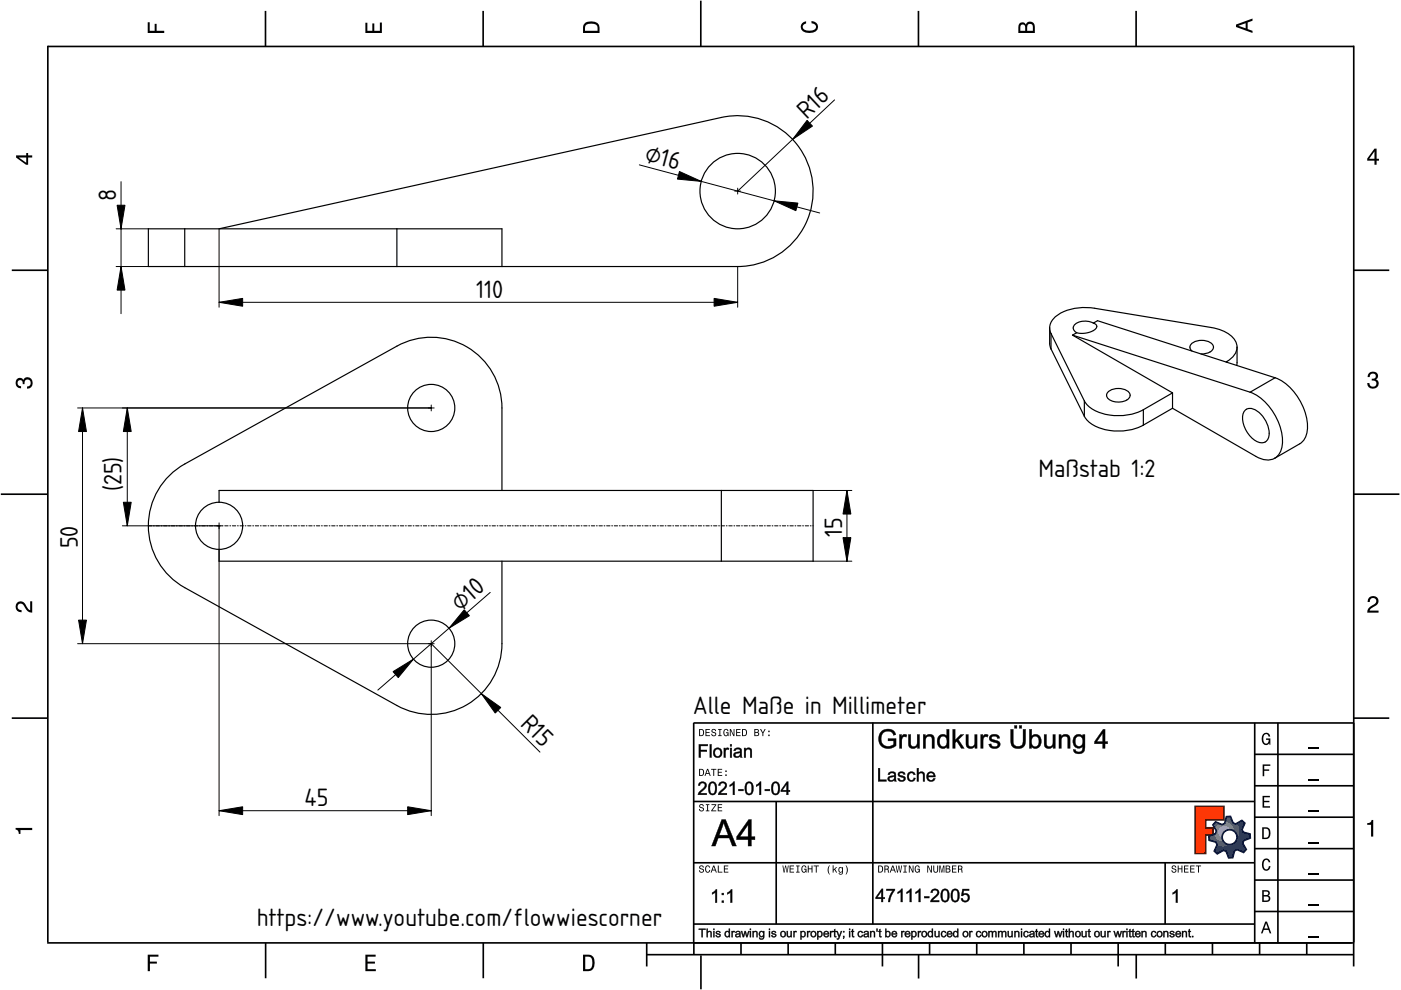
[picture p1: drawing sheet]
<svg xmlns="http://www.w3.org/2000/svg" width="297mm" height="210mm" viewBox="0 0 297 210" stroke-linecap="round" stroke-linejoin="round" font-family="sans-serif">
<defs><g id="words">
<g font-size="5">
<text x="171" y="25.3" transform="rotate(-43 171 25.3)">R16</text>
<text x="136.5" y="34.1" transform="rotate(15 136.5 34.1)">⌀16</text>
<text x="24.7" y="42.6" transform="rotate(-90 24.7 42.6)">8</text>
<text x="100.9" y="63.1">110</text>
<text x="220.2" y="101.2">Maßstab 1:2</text>
<text x="25.8" y="104.2" transform="rotate(-90 25.8 104.2)">(25)</text>
<text x="178.6" y="113.9" transform="rotate(-90 178.6 113.9)">15</text>
<text x="16.5" y="116.2" transform="rotate(-90 16.5 116.2)">50</text>
<text x="97.6" y="129.7" transform="rotate(-41 97.6 129.7)">⌀10</text>
<text x="110.1" y="153.7" transform="rotate(45 110.1 153.7)">R15</text>
<text x="147" y="151.4">Alle Maße in Millimeter</text>
<text x="64.6" y="170.9">45</text>
<text x="54.5" y="196.4">https://www.youtube.com/flowwiescorner</text>
</g>
</g></defs>
<g fill="none" stroke="#000" stroke-width=".35">
<path d="M10.1 9.7v190.1M10.1 9.9h277M56.3 2.3v7.5M102.4 2.3v7.5M148.6 .1v9.8M194.7 2.3v7.5M240.9 2.3v7.5M287 9.7v195.2M2.5 57.3h7.5M287.1 57.3h7.4M.2 104.8h10M287 104.8h9.7"/>
<path d="M2.5 152.3h7.5M147 153.3h140.1M147.1 153.3v49.1M185.1 153.2v42.8M266 159.9h21M266 153.3v46.7M270.9 153.3v46.7M287.1 152.3h7.4M147 169.9h119M164.6 169.9v26M266 179.9h21M266 173.3h21"/>
<path d="M266 166.6h21M10 199.9h277.1M56.3 199.9v7.5M102.5 199.9v7.5M137.1 199.9v5M147 195.9h119M147 182.9h119M157.1 199.9v2.5M167.1 199.9v2.5M177.1 199.9v2.5M187.1 199.9v5M197.1 199.9v2.5"/>
<path d="M207.1 199.9v2.5M217.1 199.9v2.5M227.1 199.9v2.5M237.1 199.9v5M247 182.9v13M247.1 199.9v2.5M257.1 199.9v2.5M266 193.3h21M266 186.6h21M267.1 199.9v2.5M277.1 199.9v2.5M137.1 202.4h150"/>
<path d="M148.6 202.6v7.2M194.8 202.4v5.1M240.9 202.4v5.1"/>
</g>
<g fill="#000">
<path d="M31.3 4.7h.4v1.8h1.1v-1.4h.4v1.4h1.6v.5h-3.5z" fill-rule="evenodd"/>
<path d="M77.5 4.8h.4v1.7h1v-1.5h.5v1.5h1.1v-1.7h.5v2.2h-3.5z" fill-rule="evenodd"/>
<path d="M124.1 4.9a2.19 2.19 0 0 0-.5 2.1h3.5v-1.2a1.42 1.42 0 0 0-1.7-1.3zM124.3 5.2a2.14 2.14 0 0 1 2.3 .3l.1 1h-2.7l.1-1z" fill-rule="evenodd"/>
<path d="M170.1 4.9l.8-.4v.5a.7 .7 0 0 0-.7 .5 .7 .7 0 0 0 .3 .8 1.69 1.69 0 0 0 2.5-.6 .9 .9 0 0 0-.9-.8v-.5a1.24 1.24 0 0 1 1.3 1.1 1.24 1.24 0 0 1-1 1.4 2.22 2.22 0 0 1-2.5-.7l-.1-.5z" fill-rule="evenodd"/>
<path d="M216.1 5l-.2 .8v1.2h3.5v-1.3a.98 .98 0 0 0-.7-1.1 .98 .98 0 0 0-1.2 .6 .84 .84 0 0 0-1.4-.2zM216.4 5.3a.54 .54 0 0 1 .7-.1 .54 .54 0 0 1 .3 .6v.7h-1.1zM217.9 5.2a.62 .62 0 0 1 .7-.1 .62 .62 0 0 1 .4 .6v.8h-1.2z" fill-rule="evenodd"/>
<path d="M262.1 5.2v.5l3.5 1.3v-.5l-1.1-.3v-1.4l1.1-.4v-.5zM262.6 5.5l1.5-.6v1.1z" fill-rule="evenodd"/>
<path d="M3.4 32.9v.5l2.1 1.5h.5v-1.5h.8v-.5h-.8v-.5h-.4v.5zM4 33.4h1.6v1.1z" fill-rule="evenodd"/>
<path d="M291.4 31.5l-1.5 2.1v.5h1.5v.8h.5v-.8h.5v-.4h-.5v-2.2zM291.4 32.1v1.6h-1.1z" fill-rule="evenodd"/>
<path d="M3.6 80.4a.86 .86 0 0 1 1.4 .1 1.06 1.06 0 0 1 1.2-.5 1.06 1.06 0 0 1 .7 1.2 1.1 1.1 0 0 1-1.2 1.2v-.4a.71 .71 0 0 0 .8-1 .71 .71 0 0 0-1.3-.1v.6h-.4a.61 .61 0 0 0-.3-.8 .61 .61 0 0 0-.8 .2 .61 .61 0 0 0 .2 .8l.6 .2v.4a1.15 1.15 0 0 1-1.2-.6 1.15 1.15 0 0 1 .3-1.3z" fill-rule="evenodd"/>
<path d="M290.3 79.1a1.08 1.08 0 0 1 1.3-.2 1.08 1.08 0 0 1 .5 1.3l-.4 .2a1.06 1.06 0 0 1 .6 1.3 1.06 1.06 0 0 1-1.2 .7 1.1 1.1 0 0 1-1.2-1.2h.4a.71 .71 0 0 0 1 .8 .71 .71 0 0 0 .1-1.3h-.6v-.4a.61 .61 0 0 0 .8-.3 .61 .61 0 0 0-.2-.8 .61 .61 0 0 0-.8 .2l-.2 .5h-.4z" fill-rule="evenodd"/>
<path d="M3.6 127.8a1.22 1.22 0 0 1 2 .7l.4 .6 .4 .3v-1.9h.4v2.4a1.8 1.8 0 0 1-1.7-1.4 .71 .71 0 0 0-.9-.5 .71 .71 0 0 0-.5 .8 .71 .71 0 0 0 .9 .6v.4a1.18 1.18 0 0 1-1.2-.6 1.18 1.18 0 0 1 .2-1.4z" fill-rule="evenodd"/>
<path d="M290.3 126.7a1.18 1.18 0 0 1 1.9 .3 1.18 1.18 0 0 1-1 1.7l-.5 .3-.3 .5h1.9v.4h-2.4a1.8 1.8 0 0 1 1.4-1.7 .71 .71 0 0 0 .5-.9 .71 .71 0 0 0-.9-.5 .71 .71 0 0 0-.5 .8h-.4z" fill-rule="evenodd"/>
<path d="M148.2 154.6v1.5h.5a.77 .77 0 0 0 .6-.8 .77 .77 0 0 0-.6-.7zM148.4 154.8a.58 .58 0 0 1 .7 .5 .58 .58 0 0 1-.7 .6zM149.6 154.6v1.5h.9v-.2h-.7v-.5h.6v-.2h-.6v-.4h.7v-.2zM151 154.7a.53 .53 0 0 0 0 .6 .53 .53 0 0 0 .6 .2 .32 .32 0 0 1-.3 .5 .32 .32 0 0 1-.3-.4h-.2a.5 .5 0 0 0 .7 .5 .5 .5 0 0 0 .1-.8l-.4-.1a.28 .28 0 0 1-.1-.4 .28 .28 0 0 1 .4-.1 .28 .28 0 0 1 .1 .3h.2a.51 .51 0 0 0-.3-.4 .51 .51 0 0 0-.5 .1zM152.3 154.6v.2h.2v1.1h-.2v.2h.7v-.2h-.3v-1.1h.3v-.2zM153.5 154.7a.81 .81 0 0 0 .5 1.4l.3-.2 .2 .2v-.8h-.6v.1h.4l-.2 .5a.6 .6 0 0 1-.5-.6 .6 .6 0 0 1 .4-.6l.2 .3h.2l-.1-.3a.53 .53 0 0 0-.8 0zM154.7 154.6v1.5h.2v-1.3l.6 1.3h.2v-1.5h-.2v1.2l-.5-1.2zM156.1 154.6v1.5h.9v-.2h-.7v-.5h.6v-.2h-.6v-.4h.7v-.2zM157.3 154.6v1.5h.5a.77 .77 0 0 0 .6-.8 .77 .77 0 0 0-.6-.7zM157.5 154.8a.58 .58 0 0 1 .7 .5 .58 .58 0 0 1-.7 .6zM159.9 154.6v1.5h.6a.42 .42 0 0 0 .5-.3 .42 .42 0 0 0-.3-.5l.2-.2-.1-.4zM160.1 154.8h.3a.23 .23 0 0 1 .3 .2 .23 .23 0 0 1-.3 .2h-.3zM160.1 155.4h.4a.26 .26 0 0 1 .3 .2 .26 .26 0 0 1-.3 .3h-.4zM161.1 154.6l.5 .9v.6h.2v-.6l.5-.9h-.2l-.4 .7-.3-.7zM162.9 155.8v.3h.3v-.3zM162.9 154.9v.3h.3v-.3z" fill-rule="evenodd"/>
<path d="M267.8 155.7a.85 .85 0 0 1 .9-.3 .85 .85 0 0 1 .6 .8h-.3l-.1-.3a.49 .49 0 0 0-.4-.3 .49 .49 0 0 0-.5 .3 1.2 1.2 0 0 0 .4 1.8 .66 .66 0 0 0 .6-.8h-.6v-.3h.9v1.3h-.1l-.1-.3-.3 .3a.85 .85 0 0 1-1.2-.7v-1.1z" fill-rule="evenodd"/>
<path d="M3.3 175.5h3.5v.5h-2.5v.8h-.3a.77 .77 0 0 0-.7-.9z" fill-rule="evenodd"/>
<path d="M148.4 170.6a.53 .53 0 0 0 0 .6 .53 .53 0 0 0 .6 .2 .32 .32 0 0 1-.3 .5 .32 .32 0 0 1-.3-.4h-.2a.5 .5 0 0 0 .7 .6 .5 .5 0 0 0 .1-.9l-.4-.1a.28 .28 0 0 1-.1-.4 .28 .28 0 0 1 .4-.1 .28 .28 0 0 1 .1 .4h.2a.51 .51 0 0 0-.3-.5 .51 .51 0 0 0-.5 .1zM149.7 170.5v.2h.2v1.1h-.2v.2h.7v-.2h-.3v-1.1h.3v-.2zM150.8 170.5v.2h.8l-.8 1.3h1.1v-.2h-.9l.9-1.3zM152.2 170.5v1.5h.9v-.2h-.7v-.5h.6v-.2h-.6v-.4h.7v-.2z" fill-rule="evenodd"/>
<path d="M148.2 163v1.5h.5a.77 .77 0 0 0 .6-.7 .77 .77 0 0 0-.6-.8zM148.4 163.2a.57 .57 0 0 1 .7 .6 .57 .57 0 0 1-.7 .5zM149.9 163l-.5 1.5h.2l.1-.4h.6l.2 .4h.2l-.6-1.5zM150 163.2l.3 .7h-.5zM150.8 163v.2h.4v1.3h.2v-1.3h.5v-.2zM152.2 163v1.5h.9v-.2h-.7v-.5h.6v-.2h-.6v-.4h.7v-.2zM153.8 164.2v.3h.3v-.3zM153.8 163.4v.3h.3v-.3z" fill-rule="evenodd"/>
<path d="M253.4 171h6.1v2.8h-3.9v1.7h1.6v1.5h-1.6v4h-2.2z" fill-rule="evenodd"/>
<path d="M257.7 174.3l-.5 .6 .7 1.3-.2 .6-1.4 .5v.9l1.5 .4 .3 .5-.7 1.4 .7 .5 1.3-.7 .6 .2 .5 1.4 .9-.1 .3-1.4 .6-.3 1.4 .6 .5-.6-.7-1.3 .2-.6 1.4-.5-.1-.9-1.4-.4-.3-.5 .6-1.4-.6-.6-1.3 .8-.6-.2-.5-1.4h-.9l-.4 1.5-.5 .2zM259.1 177.5a1.6 1.6 0 0 1 3.2 0 1.6 1.6 0 0 1-3.2 0z" fill-rule="evenodd"/>
<path d="M267.7 168.7h1.5v.3h-1.2v.8h1.1v.3h-1.1v.8h1.3v.3h-1.6z" fill-rule="evenodd"/>
<path d="M267.7 162.1h1.6v.3h-1.3v.7h1.1v.3h-1.1v1.2h-.3z" fill-rule="evenodd"/>
<path d="M267.6 175.4v2.5h.8a1.37 1.37 0 0 0 .7-2.2 1.56 1.56 0 0 0-1.5-.3zM267.9 175.7a.98 .98 0 0 1 1.2 .7 .98 .98 0 0 1-.7 1.2h-.5z" fill-rule="evenodd"/>
<path d="M289.9 174.5a.77 .77 0 0 0 .9-.6h.4v3.5h-.5v-2.5h-.8z" fill-rule="evenodd"/>
<path d="M148.4 183.6a.53 .53 0 0 0 0 .6 .53 .53 0 0 0 .6 .2 .32 .32 0 0 1-.3 .5 .32 .32 0 0 1-.3-.4h-.2a.5 .5 0 0 0 .7 .6 .5 .5 0 0 0 .1-.9l-.4-.1a.28 .28 0 0 1-.1-.4 .28 .28 0 0 1 .4-.1 .28 .28 0 0 1 .1 .4h.2a.51 .51 0 0 0-.3-.5 .51 .51 0 0 0-.5 .1zM149.6 183.7l-.1 .2a.67 .67 0 0 0 .1 .9 .67 .67 0 0 0 .8 .1l.2-.4h-.2l-.2 .3a.6 .6 0 0 1-.5-.5 .6 .6 0 0 1 .4-.6l.3 .3h.2l-.2-.4a.5 .5 0 0 0-.8 .1zM151.2 183.5l-.5 1.5h.2l.1-.4h.6l.2 .4h.2l-.6-1.5zM151.3 183.7l.3 .7h-.5zM152.2 183.5v1.5h1v-.2h-.8v-1.3zM153.5 183.5v1.5h.9v-.2h-.7v-.5h.6v-.2h-.6v-.4h.7v-.2z" fill-rule="evenodd"/>
<path d="M165.9 183.5l.3 1.5h.1l.3-1.3 .2 1.3h.2l.2-1.5h-.1l-.2 1.3-.2-1.3h-.2l-.2 1.3-.2-1.3zM167.4 183.5v1.5h1v-.2h-.8v-.5h.7v-.2h-.7v-.4h.7v-.2zM168.8 183.5v.2h.3v1.1h-.3v.2h.7v-.2h-.2v-1.1h.2v-.2zM170.1 183.7a.82 .82 0 0 0 .5 1.3l.3-.2 .1 .2v-.8h-.5v.2h.3l-.2 .4a.6 .6 0 0 1-.5-.5 .6 .6 0 0 1 .5-.6l.2 .3h.2l-.2-.4a.53 .53 0 0 0-.7 .1zM171.3 183.5v1.5h.2v-.7h.6v.7h.2v-1.5h-.2v.6h-.6v-.6zM172.5 183.5v.2h.5v1.3h.2v-1.3h.4v-.2zM175.8 183.5a1.35 1.35 0 0 0 .2 1.9 1.84 1.84 0 0 1 0-1.9zM176.5 183.5v1.5h.2v-.4l.2-.2 .4 .6h.2l-.4-.7 .4-.5h-.2l-.6 .6v-.9zM177.9 184a.59 .59 0 0 0-.2 .7 .59 .59 0 0 0 .7 .3l.1-.2a.31 .31 0 0 1-.1 .5 .31 .31 0 0 1-.4-.2h-.2a.47 .47 0 0 0 .5 .4 .47 .47 0 0 0 .4-.5v-1.2h-.2v.2l-.3-.2zM178 184.1l.1-.1a.42 .42 0 0 1 .4 .4 .42 .42 0 0 1-.4 .5l-.1-.3zM179.3 183.5a1.85 1.85 0 0 1 0 1.9 1.22 1.22 0 0 0 0-1.9z" fill-rule="evenodd"/>
<path d="M186.2 183.5v1.5h.5a.77 .77 0 0 0 .6-.7 .77 .77 0 0 0-.6-.8zM186.4 183.7a.58 .58 0 0 1 .6 .6 .58 .58 0 0 1-.6 .5zM187.5 183.5v1.5h.2v-.6a.45 .45 0 0 1 .5 .1 .45 .45 0 0 1 .1 .5h.2l-.2-.7a.42 .42 0 0 0 .1-.5 .42 .42 0 0 0-.4-.3zM187.7 183.7h.2a.26 .26 0 0 1 .4 .3 .26 .26 0 0 1-.4 .2h-.2zM189.2 183.5l-.6 1.5h.2l.2-.4h.6l.1 .4h.2l-.5-1.5zM189.3 183.7l.2 .7h-.4zM189.9 183.5l.3 1.5h.2l.2-1.3 .2 1.3h.2l.3-1.5h-.2l-.2 1.3-.2-1.3h-.2l-.2 1.3-.2-1.3zM191.5 183.5v.2h.3v1.1h-.3v.2h.8v-.2h-.3v-1.1h.3v-.2zM192.7 183.5v1.5h.2v-1.2l.5 1.2h.3v-1.5h-.2v1.2l-.6-1.2zM194.1 183.7a.81 .81 0 0 0 .5 1.3l.3-.2 .1 .2v-.8h-.5v.2h.3l-.2 .4a.6 .6 0 0 1-.5-.5 .6 .6 0 0 1 .5-.6l.2 .3h.2l-.2-.4a.53 .53 0 0 0-.7 .1zM196.6 183.5v1.5h.2v-1.2l.6 1.2h.2v-1.5h-.2v1.2l-.6-1.2zM197.9 183.5v.9a.52 .52 0 0 0 .5 .6 .52 .52 0 0 0 .5-.6v-.9h-.2v.9a.33 .33 0 0 1-.3 .5 .33 .33 0 0 1-.3-.5v-.9zM199.2 183.5v1.5h.1v-1.4l.3 1.4h.2l.3-1.4v1.4h.1v-1.5h-.2l-.3 1.3-.3-1.3zM200.5 183.5v1.5h.6a.42 .42 0 0 0 .4-.3 .42 .42 0 0 0-.2-.5l.2-.2-.1-.4zM200.7 183.7h.3a.23 .23 0 0 1 .3 .2 .23 .23 0 0 1-.3 .2h-.3zM200.7 184.3h.3a.26 .26 0 0 1 .3 .3 .26 .26 0 0 1-.3 .2h-.3zM201.8 183.5v1.5h1v-.2h-.8v-.5h.7v-.2h-.7v-.4h.8v-.2zM203.1 183.5v1.5h.2v-.6a.45 .45 0 0 1 .5 .1 .45 .45 0 0 1 .1 .5h.2l-.2-.7a.42 .42 0 0 0 .1-.5 .42 .42 0 0 0-.4-.3zM203.3 183.7h.3a.26 .26 0 0 1 .3 .3 .26 .26 0 0 1-.4 .2h-.2z" fill-rule="evenodd"/>
<path d="M248.5 183.6a.53 .53 0 0 0 0 .6 .53 .53 0 0 0 .6 .2 .32 .32 0 0 1-.2 .5 .32 .32 0 0 1-.3-.4h-.2a.5 .5 0 0 0 .6 .6 .5 .5 0 0 0 .2-.9l-.4-.1a.28 .28 0 0 1-.1-.4 .28 .28 0 0 1 .3-.1 .28 .28 0 0 1 .2 .4h.2a.51 .51 0 0 0-.3-.5 .51 .51 0 0 0-.6 .1zM249.7 183.5v1.5h.2v-.7h.6v.7h.2v-1.5h-.2v.6h-.6v-.6zM251 183.5v1.5h1v-.2h-.8v-.5h.7v-.2h-.7v-.4h.8v-.2zM252.3 183.5v1.5h1v-.2h-.8v-.5h.7v-.2h-.7v-.4h.8v-.2zM253.5 183.5v.2h.5v1.3h.2v-1.3h.5v-.2z" fill-rule="evenodd"/>
<path d="M268.3 195.4l-1 2.5h.4l.2-.7h1l.3 .7h.3l-.9-2.5zM268.4 195.8l.4 1.1h-.7z" fill-rule="evenodd"/>
<path d="M267.6 188.7v2.5h1a.7 .7 0 0 0 .7-.5 .7 .7 0 0 0-.4-.8 .61 .61 0 0 0 .3-.8 .61 .61 0 0 0-.7-.4zM267.9 189h.6a.38 .38 0 0 1 .4 .4 .38 .38 0 0 1-.5 .4h-.5zM267.9 190.1h.6a.44 .44 0 0 1 .5 .4 .44 .44 0 0 1-.5 .4h-.6z" fill-rule="evenodd"/>
<path d="M267.8 182.3a.85 .85 0 0 1 .9-.3 .85 .85 0 0 1 .6 .8h-.3l-.1-.2a.47 .47 0 0 0-.4-.3 .47 .47 0 0 0-.4 .3 1.21 1.21 0 0 0 .4 1.7 .64 .64 0 0 0 .5-.7h.4a.89 .89 0 0 1-.8 1 .89 .89 0 0 1-1-.7v-1.1z" fill-rule="evenodd"/>
<path d="M31.3 202.4h2.3v.4h-1.8v1.1h1.5v.4h-1.5v1.6h-.5z" fill-rule="evenodd"/>
<path d="M77.5 202.4h2.1v.4h-1.7v1.1h1.6v.4h-1.6v1.2h1.8v.4h-2.2z" fill-rule="evenodd"/>
<path d="M123.6 202.4v3.5h1.2a1.42 1.42 0 0 0 1.3-1.7 1.38 1.38 0 0 0-1.3-1.8zM124.1 202.8l1 .1a1.89 1.89 0 0 1 0 2.5l-1 .1z" fill-rule="evenodd"/>
</g>
<path d="M277.3 158.6h2.2M277.3 178.6h2.2M277.3 172h2.2M277.3 165.3h2.2M277.3 198.6h2.2M277.3 192h2.2M277.3 185.3h2.2" fill="none" stroke="#000" stroke-width=".25"/>
<g fill="#000">
<path d="M248.6 189.3l.8-.7h.3v2.8h-.4v-2.2l-.7 .4z"/>
<path d="M186.8 155.1a1.88 1.88 0 0 1 3.2 .7l-.5 .1a1.34 1.34 0 0 0-1.3-.8 1.34 1.34 0 0 0-1.2 .7 1.89 1.89 0 0 0 .6 2.2 1.97 1.97 0 0 0 1.9-.2v-.7h-1.3v-.5h1.8v1.5a2.21 2.21 0 0 1-3.1 .2 2.21 2.21 0 0 1-.1-3.2zM186.8 155.2a2.13 2.13 0 0 0 .1 3 2.13 2.13 0 0 0 3.1-.1v-1.5h-1.7v.5l1.2-.1v.8a1.63 1.63 0 0 1-2.7-.7 1.63 1.63 0 0 1 1.9-2.1 .94 .94 0 0 1 .7 .9l.5-.1a1.85 1.85 0 0 0-3.1-.6zM190.7 155.7h.5v.5a.68 .68 0 0 1 .4-.5 .68 .68 0 0 1 .7 .2l-.2 .5a.55 .55 0 0 0-.8 .2l-.1 2.1h-.5zM190.7 155.7v3h.5v-1.6a.67 .67 0 0 1 .1-.7 .67 .67 0 0 1 .8-.1l.2-.4a.76 .76 0 0 0-1.2 .3l.1-.5zM192.6 155.7h.5v2.2a.71 .71 0 0 0 .9 .3 .71 .71 0 0 0 .4-.9v-1.6h.6v3h-.5v-.5a1.05 1.05 0 0 1-1 .6 1.05 1.05 0 0 1-.9-.8zM192.6 155.7v1.9a1 1 0 0 0 .8 1.1 1 1 0 0 0 1.2-.6l-.1 .6h.5v-3h-.5v1.6a.77 .77 0 0 1-.7 1 .77 .77 0 0 1-.8-.9l.1-1.7zM195.7 155.7h.5v.5a1.05 1.05 0 0 1 1.3-.5 1.05 1.05 0 0 1 .6 1.2v1.8h-.5v-1.8a.67 .67 0 0 0-.8-.8 .67 .67 0 0 0-.5 1v1.6h-.6zM195.7 155.7v3h.5v-1.6a.75 .75 0 0 1 .6-1 .75 .75 0 0 1 .9 .8l-.1 1.8h.5v-2.3a1.05 1.05 0 0 0-1-.7 1.05 1.05 0 0 0-1 .6l.1-.6zM199.1 156a1.05 1.05 0 0 1 1.6 .1v-1.5h.6v4.1h-.6l.1-.4a1.02 1.02 0 0 1-1.7 .1 1.93 1.93 0 0 1 0-2.4zM199.1 156a1.51 1.51 0 0 0-.3 1.7 1.51 1.51 0 0 0 1.5 .9l.5-.5v.6h.4v-4.1h-.5l.1 1.6a1.04 1.04 0 0 0-1.7-.2zM199.5 156.4a1.22 1.22 0 0 0 .5 1.9 1.14 1.14 0 0 0 .7-1.1 1.14 1.14 0 0 0-.7-1.1zM199.4 156.3a.86 .86 0 0 1 1.1-.1 .86 .86 0 0 1 .3 1 .87 .87 0 0 1-.8 1.2 .87 .87 0 0 1-.8-1.2zM202 154.6h.5v2.3l1.2-1.2h.7l-1.2 1.1 1.3 1.9h-.7l-.9-1.5-.4 .3v1.2h-.5zM202 154.6v4.1h.5v-1.2l.4-.4 .9 1.6h.6l-1.3-1.9 1.2-1.1h-.6l-1.2 1.3v-2.4zM204.8 155.7h.5v2.2a.71 .71 0 0 0 .9 .3 .71 .71 0 0 0 .4-.9v-1.6h.6v3h-.5v-.5a1.05 1.05 0 0 1-1 .6 1.05 1.05 0 0 1-.9-.8zM204.8 155.7v1.9a1 1 0 0 0 .8 1.1 1 1 0 0 0 1.2-.6l-.1 .6h.5v-3h-.5v1.6a.77 .77 0 0 1-.7 1 .77 .77 0 0 1-.7-.9v-1.7zM207.9 155.7h.5v.5a.68 .68 0 0 1 .5-.5 .68 .68 0 0 1 .7 .2l-.2 .5a.55 .55 0 0 0-.9 .2v2.1h-.6zM207.9 155.7v3h.5v-1.6a.66 .66 0 0 1 .1-.8 .66 .66 0 0 1 .9 0l.1-.4a.76 .76 0 0 0-1.2 .3l.1-.5zM209.9 156l.2-.1a1.21 1.21 0 0 1 1.9 .6l-.5 .1a.64 .64 0 0 0-.6-.5 .64 .64 0 0 0-.6 .4l.6 .4a.93 .93 0 0 1 1.1 .5 .93 .93 0 0 1-.3 1.1 1.26 1.26 0 0 1-2.1-.8h.5a.76 .76 0 0 0 .6 .6 .76 .76 0 0 0 .8-.3l-.1-.4-.3-.1a1.35 1.35 0 0 1-1.4-1zM210 156a.77 .77 0 0 0-.1 .9 .77 .77 0 0 0 .7 .4l.3 .1a.5 .5 0 0 1 .7 .5 .5 .5 0 0 1-.7 .5l-.6-.2-.2-.5-.5 .1a1.23 1.23 0 0 0 1.2 .9 1.23 1.23 0 0 0 1.2-.9 1.59 1.59 0 0 0-1.5-1l-.3-.1a.63 .63 0 0 1 .5-.7 .63 .63 0 0 1 .7 .3l.1 .3 .5-.1a1.23 1.23 0 0 0-2-.5zM214.2 154.6h.7v2.4a1.03 1.03 0 0 0 1 1.2 1.03 1.03 0 0 0 1-1.2v-2.4h.6v2.4a1.63 1.63 0 0 1-1.6 1.8 1.63 1.63 0 0 1-1.7-1.8zM214.3 154.6v2.4a1.55 1.55 0 0 0 1.6 1.7 1.55 1.55 0 0 0 1.5-1.7v-2.4h-.5l.1 2.4a1.11 1.11 0 0 1-1.1 1.3 1.11 1.11 0 0 1-1.1-1.3v-2.4zM215 153.8h.6v.6h-.6zM215.1 153.8v.6h.5v-.6zM216.1 153.8h.6v.6h-.6zM216.1 153.8v.6h.5v-.6zM218.2 154.6h.6l-.1 1.5a1.1 1.1 0 0 1 1.9 .1 1.59 1.59 0 0 1 .1 1.7 1.59 1.59 0 0 1-1.4 .8l-.5-.4v.4h-.6zM218.3 154.6v4.1h.4v-.5a1.16 1.16 0 0 0 1.4 .3 1.16 1.16 0 0 0 .6-1.3 1.15 1.15 0 0 0-.6-1.3 1.15 1.15 0 0 0-1.4 .3v-1.6zM219 156.4a1.08 1.08 0 0 0-.3 1.2 1.08 1.08 0 0 0 1 .6 1.2 1.2 0 0 0-.2-2.1zM218.9 156.3a.84 .84 0 0 1 1.1-.1 .84 .84 0 0 1 .3 1 .82 .82 0 0 1-.4 1 .82 .82 0 0 1-1.1-.3l-.1-.7zM221.3 155.7h.6v2.2a.71 .71 0 0 0 .9 .3 .71 .71 0 0 0 .4-.9v-1.6h.6v3h-.5v-.5a1.05 1.05 0 0 1-1 .6 1.05 1.05 0 0 1-.9-.8zM221.4 155.7v1.9a1 1 0 0 0 .7 1.1 1 1 0 0 0 1.2-.6v.6h.4v-3h-.5l.1 1.6a.77 .77 0 0 1-.7 1 .77 .77 0 0 1-.8-.9l.1-1.7zM224.5 155.7h.5v.5a1.05 1.05 0 0 1 1.3-.5 1.05 1.05 0 0 1 .6 1.2v1.8h-.5v-1.8a.67 .67 0 0 0-.8-.8 .67 .67 0 0 0-.5 1v1.6h-.6zM224.5 155.7v3h.5v-1.6a.75 .75 0 0 1 .6-1 .75 .75 0 0 1 .8 .8v1.8h.5v-2.3a1.05 1.05 0 0 0-1-.7 1.05 1.05 0 0 0-1 .6l.1-.6zM227.9 156a1.13 1.13 0 0 1 1.7 .1l-.1-.4h.6v2.6a1.35 1.35 0 0 1-.9 1.5 1.35 1.35 0 0 1-1.6-.6l-.1-.4 .6 .1a.79 .79 0 0 0 .7 .5 .79 .79 0 0 0 .7-.5v-.6a1.16 1.16 0 0 1-1.1 .4 1.16 1.16 0 0 1-.9-.9l-.1-.9zM227.9 156a1.47 1.47 0 0 0-.3 1.7 1.47 1.47 0 0 0 1.4 .9l.6-.4v.6a.8 .8 0 0 1-.6 .7 .8 .8 0 0 1-.8-.2l-.2-.3-.4-.1a1.25 1.25 0 0 0 1.5 .9 1.25 1.25 0 0 0 .9-1.5v-2.6h-.4v.5a1.11 1.11 0 0 0-1.7-.2zM228.2 156.4a1.15 1.15 0 0 0 .6 1.8 1.09 1.09 0 0 0 .7-1 1.09 1.09 0 0 0-.7-1.1zM228.2 156.3a.85 .85 0 0 1 1-.1 .85 .85 0 0 1 .4 1 .88 .88 0 0 1-.8 1.1 .88 .88 0 0 1-.9-1.1zM233.9 154.6h.4v2.6h.6v.5h-.6v1h-.5v-1h-1.8v-.5zM233.9 154.6l-1.8 2.6v.5h1.7v1h.5v-1h.5v-.5l-.5 .1v-2.7zM233.8 155.4l-1.2 1.9 1.2-.1zM233.8 155.3v2h-1.3z"/>
<path d="M186.8 155.1a1.87 1.87 0 0 1 3.1 .7l-.5 .1a1.41 1.41 0 0 0-1.8-.7 1.41 1.41 0 0 0-.8 1.8 1.56 1.56 0 0 0 2.7 .8v-.7h-1.2v-.5h1.7v1.5a2.17 2.17 0 0 1-3.1 .1 2.17 2.17 0 0 1-.1-3.1zM190.7 155.7h.5v.5a.71 .71 0 0 1 1.1-.4l-.2 .5a.65 .65 0 0 0-.8 .1 .65 .65 0 0 0-.1 .7v1.6h-.5zM192.6 155.7h.5v1.7a.73 .73 0 0 0 .7 .9 .73 .73 0 0 0 .7-1v-1.6h.5v3h-.5v-.5a1.03 1.03 0 0 1-1.2 .5 1.03 1.03 0 0 1-.7-1.1zM195.7 155.7h.5v.5a1.04 1.04 0 0 1 1.2-.5 1.04 1.04 0 0 1 .7 1.2v1.8h-.5v-1.8a.72 .72 0 0 0-.8-.8 .72 .72 0 0 0-.6 1v1.6h-.5zM199.1 156a1.07 1.07 0 0 1 1.6 .1v-1.5h.5v4.1h-.4v-.4a1.25 1.25 0 0 1-1.6 .2 1.25 1.25 0 0 1-.5-1.6zM199.4 156.4a1.26 1.26 0 0 0 .6 1.9 1.18 1.18 0 0 0 .8-1.1 1.18 1.18 0 0 0-.8-1.1zM202 154.6h.5v2.3l1.2-1.2h.6l-1.1 1.1 1.2 1.9h-.6l-.9-1.5-.4 .3v1.2h-.5zM204.8 155.7h.5v1.7a.73 .73 0 0 0 .7 .9 .73 .73 0 0 0 .7-1v-1.6h.5v3h-.5v-.5a1.03 1.03 0 0 1-1.2 .5 1.03 1.03 0 0 1-.7-1.1zM207.9 155.7h.5v.5a.71 .71 0 0 1 1.1-.4l-.1 .5a.65 .65 0 0 0-.8 .1 .65 .65 0 0 0-.2 .7v1.6h-.5zM209.9 156a1.22 1.22 0 0 1 2.1 .5l-.5 .1a.65 .65 0 0 0-.7-.5 .65 .65 0 0 0-.6 .5l.3 .2a1.42 1.42 0 0 1 1.6 1 1.24 1.24 0 0 1-1.3 1 1.24 1.24 0 0 1-1.2-1l.5-.1a.7 .7 0 0 0 .7 .6 .7 .7 0 0 0 .7-.6l-.2-.2a1.66 1.66 0 0 1-1.6-1zM214.3 154.6h.5v2.4a1.07 1.07 0 0 0 1.1 1.3 1.07 1.07 0 0 0 1-1.3v-2.4h.5v2.4a1.59 1.59 0 0 1-1.5 1.7 1.59 1.59 0 0 1-1.6-1.7zM215.1 153.8h.5v.6h-.5zM216.1 153.8h.5v.6h-.5zM218.3 154.6h.4v1.5a1.26 1.26 0 0 1 1.6-.1 1.26 1.26 0 0 1 .5 1.5 1.16 1.16 0 0 1-.8 1.1 1.16 1.16 0 0 1-1.3-.3v.4h-.4zM218.9 156.4a1.12 1.12 0 0 0-.2 1.2 1.12 1.12 0 0 0 1 .7 1.23 1.23 0 0 0 .6-1.2 1.23 1.23 0 0 0-.8-1zM221.4 155.7h.5v1.7a.73 .73 0 0 0 .7 .9 .73 .73 0 0 0 .6-1v-1.6h.5v3h-.4v-.5a1.03 1.03 0 0 1-1.2 .5 1.03 1.03 0 0 1-.7-1.1zM224.5 155.7h.5v.5a1.04 1.04 0 0 1 1.2-.5 1.04 1.04 0 0 1 .7 1.2v1.8h-.5v-1.8a.72 .72 0 0 0-.8-.8 .72 .72 0 0 0-.6 1v1.6h-.5zM227.9 156a1.15 1.15 0 0 1 1.7 .1v-.4h.4v2.6a1.32 1.32 0 0 1-.8 1.5 1.32 1.32 0 0 1-1.6-.6v-.3l.4 .1a.82 .82 0 0 0 1.1 .4 .82 .82 0 0 0 .4-1.1 1.26 1.26 0 0 1-1.5 .1 1.26 1.26 0 0 1-.5-1.5zM228.2 156.4a1.08 1.08 0 0 0-.2 1.2 1.08 1.08 0 0 0 1 .6 1.1 1.1 0 0 0 .6-1.2 1.1 1.1 0 0 0-1-.9zM233.9 154.6h.4v2.6h.5v.5h-.5v1h-.5v-1h-1.7v-.5zM233.8 155.4l-1.3 1.8h1.3z"/>
<path d="M148.1 157.8h2v.4h-1.5v.8h1.3v.4l-1.3-.1v1.3h-.5zM148.2 157.8v2.8h.4l-.1-1.3h1.4v-.3l-1.4 .1v-1l1.6 .1v-.4zM150.5 157.8h.4v2.8h-.4zM150.5 157.8v2.8h.3v-2.8zM151.5 158.7a1.05 1.05 0 0 1 1.5 .2 1.05 1.05 0 0 1-.2 1.5 1.05 1.05 0 0 1-1.5-.2l-.1-1zM151.5 158.8a1.03 1.03 0 0 0-.2 1.3 1.03 1.03 0 0 0 1.3 .4 1.02 1.02 0 0 0 .4-1.4 1.02 1.02 0 0 0-1.5-.3zM151.8 159a.7 .7 0 0 0-.2 .9 .7 .7 0 0 0 .8 .3 .69 .69 0 0 0 .3-.9 .69 .69 0 0 0-.9-.3zM151.7 159a.77 .77 0 0 1 1.1 .4 .77 .77 0 0 1-.6 1 .84 .84 0 0 1-.5-1.4zM153.4 158.6h.4v.3a.47 .47 0 0 1 .3-.4 .47 .47 0 0 1 .5 .2l-.1 .3h-.4l-.2 .2v1.4h-.5zM153.5 158.6v2h.3v-1a.46 .46 0 0 1 .1-.6 .46 .46 0 0 1 .6 0l.1-.3a.61 .61 0 0 0-.9 .2l.1-.3zM154.8 157.8h.4v.5h-.4zM154.8 157.8v.4h.3v-.4zM154.8 158.6h.4v2h-.4zM154.8 158.6v2h.3v-2zM155.7 158.8a.88 .88 0 0 1 1-.3 .88 .88 0 0 1 .6 .8l.1 1.3h-.4l-.1-.2a.73 .73 0 0 1-1 .3 .73 .73 0 0 1-.2-1.1l1.2-.3a.49 .49 0 0 0-.5-.4 .49 .49 0 0 0-.5 .4l-.4-.1zM155.8 158.8l-.2 .4h.3a.52 .52 0 0 1 .4-.4 .52 .52 0 0 1 .5 .1l.2 .5-1 .1a.6 .6 0 0 0-.3 1 .99 .99 0 0 0 1.3-.2v.3h.4l-.2-.4v-1.2a.97 .97 0 0 0-1.4-.2zM156 159.9a.43 .43 0 0 0 .3 .5 .43 .43 0 0 0 .5-.4l.1-.4zM156 159.8l1-.3a.62 .62 0 0 1-.4 .8 .62 .62 0 0 1-.8-.2zM157.7 158.6h.4v.3a.73 .73 0 0 1 .9-.4 .73 .73 0 0 1 .4 .9v1.2h-.4v-1.2a.46 .46 0 0 0-.5-.5 .46 .46 0 0 0-.3 .6v1.1h-.5zM157.8 158.6v2h.3v-1.1a.53 .53 0 0 1 .4-.7 .53 .53 0 0 1 .6 .6v1.2h.3v-1.6a.73 .73 0 0 0-.7-.4 .73 .73 0 0 0-.7 .4l.1-.4z"/>
<path d="M148.2 157.8h1.9v.4h-1.5v.8h1.3v.3h-1.3v1.3h-.4zM150.5 157.8h.3v2.8h-.3zM151.5 158.8a1.01 1.01 0 0 1 1.4 .2 1.01 1.01 0 0 1-.2 1.4 1.01 1.01 0 0 1-1.4-.2l-.1-.9zM151.7 159a.74 .74 0 0 0-.1 .9 .74 .74 0 0 0 .9 .4 .73 .73 0 0 0 .2-1 .73 .73 0 0 0-1-.3zM153.5 158.6h.3v.3l.2-.3h.4l.2 .1-.1 .3a.45 .45 0 0 0-.6 0 .45 .45 0 0 0-.1 .6v1h-.3zM154.8 157.8h.3v.4h-.3zM154.8 158.6h.3v2h-.3zM155.7 158.8a.87 .87 0 0 1 1-.3 .87 .87 0 0 1 .6 .8l.1 1.3h-.4l-.1-.2a.74 .74 0 0 1-.9 .3 .74 .74 0 0 1-.4-.9l.4-.3 .9-.2a.51 .51 0 0 0-.4-.5 .51 .51 0 0 0-.6 .4h-.3zM156 159.8a.36 .36 0 0 0 0 .5 .36 .36 0 0 0 .5 .1l.4-.3v-.5zM157.8 158.6h.3v.3a.72 .72 0 0 1 .8-.3 .72 .72 0 0 1 .5 .8v1.2h-.3v-1.2a.5 .5 0 0 0-.6-.6 .5 .5 0 0 0-.4 .7v1.1h-.3z"/>
<path d="M148.3 165.9a.91 .91 0 0 1 1.4 .2 .91 .91 0 0 1-.5 1.4l-.7 .7h1.3v.3h-1.8a3.2 3.2 0 0 1 1.3-1.6 .53 .53 0 0 0-.2-.9 .53 .53 0 0 0-.7 .6l-.4-.1zM150.6 165.9a.99 .99 0 0 1 1.1 .1 .99 .99 0 0 1 .3 1.2 1.01 1.01 0 0 1-.3 1.1 1.01 1.01 0 0 1-1.1 .1 2.12 2.12 0 0 1 0-2.5zM150.8 166.1a1.88 1.88 0 0 0 .1 2.2h.3a1.72 1.72 0 0 0 0-2.3zM152.6 165.9a.91 .91 0 0 1 1.4 .2 .91 .91 0 0 1-.5 1.4l-.8 .7h1.4v.3h-1.8a3.2 3.2 0 0 1 1.3-1.6 .53 .53 0 0 0-.2-.9 .53 .53 0 0 0-.7 .6l-.4-.1zM154.7 166.4l.8-.7h.2v2.8h-.3v-2.2l-.7 .5zM156.6 167.3h1v.4h-1zM158.3 165.9a.99 .99 0 0 1 1.2 .1 .99 .99 0 0 1 .2 1.2 1.01 1.01 0 0 1-.2 1.1 1.01 1.01 0 0 1-1.1 .1 2.12 2.12 0 0 1-.1-2.5zM158.6 166.1a1.88 1.88 0 0 0 .1 2.2h.3a1.72 1.72 0 0 0 0-2.3zM160.3 166.4l.8-.7h.3v2.8h-.4v-2.2l-.7 .5zM162.2 167.3h1v.4h-1zM163.9 165.9a.99 .99 0 0 1 1.2 .1 .99 .99 0 0 1 .2 1.2 1.01 1.01 0 0 1-.2 1.1 1.01 1.01 0 0 1-1.1 .1 2.12 2.12 0 0 1-.1-2.5zM164.2 166.1a1.88 1.88 0 0 0 .1 2.2h.3a1.72 1.72 0 0 0 0-2.3zM166.8 165.7h.3v1.8h.4v.4h-.4v.6h-.3v-.6h-1.2v-.4zM166.8 166.3l-.9 1.2h.9z"/>
<path d="M148.3 165.9a.95 .95 0 0 1 1.5 .2 .95 .95 0 0 1-.6 1.4l-.7 .7h1.4v.4h-2l.3-.7 .9-.9a.51 .51 0 0 0 .3-.6 .51 .51 0 0 0-.6-.3 .51 .51 0 0 0-.4 .5h-.4zM148.3 166l-.3 .5 .4 .1a.58 .58 0 0 1 .9-.5 .58 .58 0 0 1-.1 1l-.9 .8-.3 .6h1.8v-.3h-1.4l.6-.6a1.03 1.03 0 0 0 .4-1.7l-.7-.1zM150.5 165.9a1.03 1.03 0 0 1 1.2 .1 1.03 1.03 0 0 1 .3 1.2 1.05 1.05 0 0 1-.2 1.1 1.05 1.05 0 0 1-1.2 .2 2.15 2.15 0 0 1-.1-2.6zM150.6 165.9a2.28 2.28 0 0 0-.2 2.4 .89 .89 0 0 0 1.1 .1 .89 .89 0 0 0 .4-.9 1.19 1.19 0 0 0-1-1.7zM150.7 166.2a2.18 2.18 0 0 0 .2 2h.3a1.71 1.71 0 0 0 0-2.1zM150.8 166.1l.4-.1a1.73 1.73 0 0 1 0 2.3h-.3a1.87 1.87 0 0 1-.1-2.2zM152.6 165.9a.95 .95 0 0 1 1.4 .2 .95 .95 0 0 1-.5 1.4l-.8 .7h1.4v.4h-1.9l.3-.7 .9-.9a.51 .51 0 0 0 .3-.6 .51 .51 0 0 0-.6-.3 .51 .51 0 0 0-.4 .5h-.4zM152.6 166l-.3 .5 .4 .1a.58 .58 0 0 1 .9-.5 .58 .58 0 0 1-.1 1l-.9 .8-.3 .6h1.8v-.3h-1.4l.6-.6a1.03 1.03 0 0 0 .4-1.7l-.7-.1zM154.7 166.4l.5-.3a.4 .4 0 0 1 .6-.4v2.9h-.4v-2.2l-.7 .4zM154.7 166.4l.1 .4 .6-.5v2.2h.3v-2.8h-.2l-.3 .4zM156.5 167.3h1.2v.4h-1.2zM156.6 167.3v.4h1v-.4zM158.3 165.9a1.03 1.03 0 0 1 1.2 .1 1.03 1.03 0 0 1 .3 1.2 1.05 1.05 0 0 1-.3 1.1 1.05 1.05 0 0 1-1.2 .2 2.15 2.15 0 0 1 0-2.6zM158.4 165.9a2.28 2.28 0 0 0-.2 2.4 .89 .89 0 0 0 1 .1 .89 .89 0 0 0 .5-.9 1.19 1.19 0 0 0-1.1-1.7zM158.4 166.2a2.18 2.18 0 0 0 .3 2h.3a1.71 1.71 0 0 0 0-2.1zM158.5 166.1l.5-.1a1.73 1.73 0 0 1 0 2.3h-.3a1.87 1.87 0 0 1-.2-2.2zM160.3 166.4l.5-.3a.4 .4 0 0 1 .6-.4v2.9h-.4v-2.2l-.7 .4zM160.3 166.4l.1 .4 .7-.5-.1 2.2h.4v-2.8h-.3l-.2 .4zM162.1 167.3h1.2v.4h-1.2zM162.2 167.3v.4h1v-.4zM163.9 165.9a1.03 1.03 0 0 1 1.2 .1 1.03 1.03 0 0 1 .3 1.2 1.05 1.05 0 0 1-.3 1.1 1.05 1.05 0 0 1-1.1 .2 2.15 2.15 0 0 1-.1-2.6zM164 165.9a2.28 2.28 0 0 0-.2 2.4 .89 .89 0 0 0 1.1 .1 .89 .89 0 0 0 .4-.9 1.19 1.19 0 0 0-1-1.7zM164.1 166.2a2.18 2.18 0 0 0 .2 2h.3a1.71 1.71 0 0 0 0-2.1zM164.1 166.1l.5-.1a1.73 1.73 0 0 1 0 2.3h-.3a1.87 1.87 0 0 1-.2-2.2zM166.8 165.7h.3v1.8h.4v.4h-.4v.7h-.4l.1-.7h-1.3v-.4zM166.8 165.7l-1.2 1.8v.4l1.2-.1v.7h.3v-.7l.4 .1v-.4l-.4 .1v-1.9zM166.7 166.3l-.8 1.3 .9-.1zM166.8 166.2v1.4h-1z"/>
<path d="M153 173.7h.9l2.3 5.7h-1l-.6-1.7h-2.3l-.6 1.7h-.9zM153 173.8l-2.1 5.6h.8l.5-1.8h2.5l.6 1.8h.8l-2.3-5.6zM153.4 174.4l-.2 .8-.7 1.9h1.9zM153.4 174.3l1.1 2.8h-2.1zM158.7 173.7h.6v3.7h.8v.7l-.8-.1v1.4h-.7v-1.4l-2.5 .1v-.7zM158.7 173.8l-2.5 3.6v.6h2.5l-.1 1.4h.7v-1.4h.8v-.6h-.8v-3.6zM158.6 174.9l-1.7 2.5h1.7zM158.7 174.7v2.7h-1.9z"/>
<path d="M153 173.8h.8l2.3 5.6h-.8l-.7-1.7h-2.3l-.6 1.7h-.8zM153.4 174.4l-.9 2.7h1.9zM158.7 173.8h.6v3.6h.8v.6h-.8v1.4h-.7v-1.4h-2.4v-.6zM158.6 174.9l-1.7 2.5h1.7z"/>
<path d="M186.2 162.8h.4v2.5h1.4v.4h-1.8zM186.2 162.9v2.8h1.7v-.4l-1.4 .1 .1-2.5zM188.4 163.9a.88 .88 0 0 1 1-.4 .88 .88 0 0 1 .6 .9l.1 1.3h-.4l-.1-.3a.73 .73 0 0 1-1 .3 .73 .73 0 0 1-.2-1.1l1.2-.2a.49 .49 0 0 0-.5-.5 .49 .49 0 0 0-.5 .4h-.4zM188.4 163.9l-.1 .3 .3 .1a.52 .52 0 0 1 .4-.5 .52 .52 0 0 1 .5 .2l.1 .4-.9 .2a.6 .6 0 0 0-.3 .9 .99 .99 0 0 0 1.3-.2v.4h.3l-.1-.4v-1.2a.97 .97 0 0 0-1.5-.2zM188.7 164.9l-.1 .1a.43 .43 0 0 0 .4 .5 .43 .43 0 0 0 .5-.4l.1-.4zM188.6 164.9l1-.3a.62 .62 0 0 1-.3 .8 .62 .62 0 0 1-.8-.3zM190.5 163.8l.1-.1a.85 .85 0 0 1 1.4 .5l-.4 .1a.41 .41 0 0 0-.4-.4 .41 .41 0 0 0-.4 .3l.4 .2a.68 .68 0 0 1 .8 .7 .68 .68 0 0 1-.8 .7 .71 .71 0 0 1-.9-.8h.4a.5 .5 0 0 0 .4 .4 .5 .5 0 0 0 .5-.3l-.2-.2a.92 .92 0 0 1-1-.9zM190.5 163.9a.6 .6 0 0 0 .1 .6 .6 .6 0 0 0 .6 .3l.5 .2a.5 .5 0 0 1-.5 .5 .5 .5 0 0 1-.5-.5l-.4 .1a.82 .82 0 0 0 .9 .6 .82 .82 0 0 0 .7-.8l-.2-.3-1-.4a.48 .48 0 0 1 .4-.4 .48 .48 0 0 1 .5 .4h.3a.88 .88 0 0 0-1.4-.3zM192.6 163.8a.84 .84 0 0 1 .9-.2 .84 .84 0 0 1 .6 .7h-.4a.53 .53 0 0 0-.6-.3 .53 .53 0 0 0-.4 .7 .52 .52 0 0 0 .4 .7 .52 .52 0 0 0 .6-.5h.4a.94 .94 0 0 1-1.2 .8 .94 .94 0 0 1-.6-1.2zM192.7 163.9a.97 .97 0 0 0-.2 1.3 .97 .97 0 0 0 1.4 .1l.2-.3-.4-.1a.58 .58 0 0 1-.7 .6 .58 .58 0 0 1-.4-.8 .59 .59 0 0 1 .4-.8 .59 .59 0 0 1 .8 .4l.3-.1a.85 .85 0 0 0-1.4-.3zM194.4 162.8h.4v1.1a.73 .73 0 0 1 .8-.3 .73 .73 0 0 1 .5 .8v1.3h-.4v-1.3a.45 .45 0 0 0-.6-.4 .45 .45 0 0 0-.3 .6v1.1h-.4zM194.4 162.9v2.8h.4l-.1-1.1a.53 .53 0 0 1 .4-.7 .53 .53 0 0 1 .7 .5l-.1 1.3h.4l-.1-1.3a.69 .69 0 0 0-.5-.8 .69 .69 0 0 0-.8 .4l.1-1.1zM196.7 163.9a.96 .96 0 0 1 1.2-.2 .96 .96 0 0 1 .4 1.1l-1.5-.1a.56 .56 0 0 0 .5 .7 .56 .56 0 0 0 .6-.4h.4a.83 .83 0 0 1-1.2 .7 1.16 1.16 0 0 1-.4-1.8zM196.7 163.9a1 1 0 0 0 0 1.4 1 1 0 0 0 1.4 .1l.2-.3-.4-.1a.59 .59 0 0 1-.7 .4 .59 .59 0 0 1-.4-.7h1.5a1.1 1.1 0 0 0-.9-1.1zM197 164.1l-.2 .4h1.1a.51 .51 0 0 0-.3-.5 .51 .51 0 0 0-.6 .1zM197 164l.4-.2 .3 .1 .3 .6h-1.2z"/>
<path d="M186.2 162.9h.4v2.4h1.3v.4h-1.7zM188.4 163.9a.87 .87 0 0 1 .9-.3 .87 .87 0 0 1 .6 .8l.1 1.3h-.3l-.1-.3a.74 .74 0 0 1-.9 .3 .74 .74 0 0 1-.4-.8l.4-.3 .9-.2a.51 .51 0 0 0-.5-.5 .51 .51 0 0 0-.5 .4l-.3-.1zM188.7 164.9a.36 .36 0 0 0 0 .5 .36 .36 0 0 0 .5 0l.3-.3 .1-.4zM190.5 163.8a.87 .87 0 0 1 1.4 .4h-.3a.4 .4 0 0 0-.5-.4 .4 .4 0 0 0-.3 .5l.2 .1a.86 .86 0 0 1 1 .8 .89 .89 0 0 1-.9 .5 .89 .89 0 0 1-.8-.6l.4-.1a.45 .45 0 0 0 .4 .5 .45 .45 0 0 0 .4-.6h-.1a.89 .89 0 0 1-1-.8zM192.6 163.8a.86 .86 0 0 1 1.5 .4l-.4 .1a.55 .55 0 0 0-.7-.4 .55 .55 0 0 0-.3 .8 .55 .55 0 0 0 .4 .7 .55 .55 0 0 0 .6-.5l.4 .1a.93 .93 0 0 1-1.3 .6 .93 .93 0 0 1-.4-1.3zM194.4 162.9h.4v1a.71 .71 0 0 1 .8-.3 .71 .71 0 0 1 .5 .8v1.3h-.4v-1.3a.49 .49 0 0 0-.6-.5 .49 .49 0 0 0-.3 .7v1.1h-.4zM196.7 163.9a.94 .94 0 0 1 1.1-.2 .94 .94 0 0 1 .5 1h-1.5a.59 .59 0 0 0 .4 .7 .59 .59 0 0 0 .7-.4l.4 .1a1 1 0 0 1-1.4 .5 1 1 0 0 1-.3-1.5zM197 164l-.2 .5h1.1a.56 .56 0 0 0-.3-.6 .56 .56 0 0 0-.6 .1z"/>
<path d="M148.1 196.9h1.5v.3l-.6-.1v1.6h-.3l.1-1.6-.7 .1zM148.2 196.9v.2h.6v1.6h.2l-.1-1.6h.7v-.2zM149.8 196.9h.3v.7a.47 .47 0 0 1 .5-.2 .47 .47 0 0 1 .3 .5v.8h-.3v-.8a.27 .27 0 0 0-.3-.3 .27 .27 0 0 0-.2 .4v.7h-.3zM149.8 196.9v1.8h.3l-.1-.7a.35 .35 0 0 1 .3-.5 .35 .35 0 0 1 .4 .4v.8h.2l-.1-.8a.43 .43 0 0 0-.3-.5 .43 .43 0 0 0-.5 .3l.1-.8zM151.2 196.9h.3v.3h-.3zM151.2 196.9v.3h.3v-.3zM151.2 197.4h.3v1.3h-.3zM151.2 197.4v1.3h.3v-1.3zM151.8 197.5l.2-.1a.47 .47 0 0 1 .8 .4h-.3a.23 .23 0 0 0-.2-.2 .23 .23 0 0 0-.3 .2l.3 .1a.48 .48 0 0 1 .5 .6 .48 .48 0 0 1-.8 .2l-.3-.4 .3-.1a.27 .27 0 0 0 .3 .3 .27 .27 0 0 0 .2-.3v.1a.55 .55 0 0 1-.6-.2 .55 .55 0 0 1-.1-.6zM151.9 197.6a.3 .3 0 0 0-.1 .3 .3 .3 0 0 0 .3 .2l.3 .1a.21 .21 0 0 1 .2 .2 .21 .21 0 0 1-.2 .2l-.4-.1-.1-.2h-.2a.5 .5 0 0 0 .6 .4 .5 .5 0 0 0 .4-.5l-.7-.4a.28 .28 0 0 1 .2-.3 .28 .28 0 0 1 .3 .3l.2-.1a.52 .52 0 0 0-.8-.1zM153.8 197.5a.45 .45 0 0 1 .7 .1v-.7h.3v1.8h-.3v-.2a.51 .51 0 0 1-.5 .2 .51 .51 0 0 1-.4-.5zM153.8 197.6a.56 .56 0 0 0-.1 .8 .56 .56 0 0 0 .9 0l-.1 .3h.3v-1.8h-.3l.1 .8a.45 .45 0 0 0-.8-.1zM154 197.7l-.1 .6 .2 .2a.4 .4 0 0 0 .4-.5 .4 .4 0 0 0-.5-.3zM153.9 197.7a.45 .45 0 0 1 .7 .3 .45 .45 0 0 1-.7 .4l-.1-.3zM155.1 197.4h.3v.2a.27 .27 0 0 1 .1-.3 .27 .27 0 0 1 .4 .2l-.1 .2-.4 .1v.9h-.3zM155.1 197.4v1.3h.2v-.7a.3 .3 0 0 1 .1-.3 .3 .3 0 0 1 .3 0l.1-.2-.3-.1-.2 .2v-.2zM156 197.5a.57 .57 0 0 1 .6-.2 .57 .57 0 0 1 .4 .6l.1 .8h-.3v-.2a.47 .47 0 0 1-.8 .2 .47 .47 0 0 1 .2-.8h.5a.31 .31 0 0 0-.3-.3 .31 .31 0 0 0-.3 .2h-.2zM156 197.6l-.1 .2h.2a.32 .32 0 0 1 .3-.3 .32 .32 0 0 1 .3 .1l.1 .3-.6 .1a.37 .37 0 0 0-.2 .6 .37 .37 0 0 0 .5 0l.3-.1v.2h.3l-.2-1a.57 .57 0 0 0-.9-.1zM156.2 198.2l-.1 .1a.31 .31 0 0 0 .3 .2 .31 .31 0 0 0 .3-.2l.1-.2zM156.1 198.2l.6-.2a.36 .36 0 0 1-.1 .6 .36 .36 0 0 1-.5-.4zM157.1 197.4h.3l.2 1 .3-1h.2l.3 1 .2-1h.3l-.4 1.3h-.3l-.2-1-.2 1h-.3zM157.1 197.4l.4 1.3h.2l.2-1 .3 1h.3l.4-1.3h-.2l-.3 1.2-.3-1.2h-.2l-.3 1-.3-1zM159 196.9h.3v.3h-.3zM159 196.9v.3h.2v-.3zM159 197.4h.3v1.3h-.3zM159 197.4v1.3h.2v-1.3zM159.5 197.4h.3v.2a.47 .47 0 0 1 .5-.2 .47 .47 0 0 1 .4 .5v.8h-.3v-.8a.26 .26 0 0 0-.2-.3 .26 .26 0 0 0-.3 .2l-.1 .9h-.3zM159.6 197.4v1.3h.2v-.9a.34 .34 0 0 1 .4-.3 .34 .34 0 0 1 .2 .4v.8h.2v-1a.44 .44 0 0 0-.5-.3 .44 .44 0 0 0-.4 .3l.1-.3zM161 197.5l.4-.2 .4 .3v-.2h.3v1.1a.6 .6 0 0 1-.5 .7 .6 .6 0 0 1-.7-.4h.3a.33 .33 0 0 0 .3 .2 .33 .33 0 0 0 .3-.2v-.3a.55 .55 0 0 1-.7 .2 .55 .55 0 0 1-.3-.7zM161.1 197.6a.56 .56 0 0 0-.1 .8 .56 .56 0 0 0 .8 0v.1a.4 .4 0 0 1-.1 .5 .4 .4 0 0 1-.5 0l-.3-.2a.54 .54 0 0 0 .7 .4 .54 .54 0 0 0 .4-.7v-1.1h-.2l.1 .3-.5-.3zM161.2 197.7v.5l.1 .2a.39 .39 0 0 0 .5-.4 .39 .39 0 0 0-.6-.3zM161.2 197.7a.45 .45 0 0 1 .7 .3 .45 .45 0 0 1-.7 .4l-.1-.4zM163 196.9h.3v.3h-.3zM163 196.9v.3h.3v-.3zM163 197.4h.3v1.3h-.3zM163 197.4v1.3h.3v-1.3zM163.6 197.5l.2-.1a.47 .47 0 0 1 .7 .4h-.2a.23 .23 0 0 0-.2-.2 .23 .23 0 0 0-.3 .2l.3 .1a.48 .48 0 0 1 .5 .6 .48 .48 0 0 1-.8 .2l-.3-.4 .3-.1a.27 .27 0 0 0 .2 .3 .27 .27 0 0 0 .3-.3v.1a.55 .55 0 0 1-.6-.2 .55 .55 0 0 1-.1-.6zM163.7 197.6a.3 .3 0 0 0-.1 .3 .3 .3 0 0 0 .3 .2l.3 .1a.21 .21 0 0 1 .2 .2 .21 .21 0 0 1-.2 .2l-.4-.1-.1-.2h-.2a.5 .5 0 0 0 .6 .4 .5 .5 0 0 0 .4-.5l-.7-.4a.28 .28 0 0 1 .2-.3 .28 .28 0 0 1 .3 .3l.2-.1a.52 .52 0 0 0-.8-.1zM165.4 198.1a.7 .7 0 0 1 1.4 0 .7 .7 0 0 1-1.4 0zM165.5 198.1a.61 .61 0 0 0 1.2 0 .61 .61 0 0 0-1.2 0zM165.8 197.7a.42 .42 0 0 0-.1 .6 .42 .42 0 0 0 .6 .1 .42 .42 0 0 0 .1-.6 .42 .42 0 0 0-.6-.1zM165.7 197.7a.47 .47 0 0 1 .7 .4 .47 .47 0 0 1-.7 .3l-.1-.3zM166.8 197.4h.3v1a.29 .29 0 0 0 .4 0 .29 .29 0 0 0 .1-.3v-.7h.3v1.3h-.3l.1-.2a.44 .44 0 0 1-.5 .3 .44 .44 0 0 1-.4-.4zM166.8 197.4l.1 1a.44 .44 0 0 0 .4 .3 .44 .44 0 0 0 .4-.3v.3h.2v-1.3h-.3l.1 .7a.36 .36 0 0 1-.3 .5 .36 .36 0 0 1-.4-.5v-.7zM168.2 197.4h.3v.2a.27 .27 0 0 1 .2-.3 .27 .27 0 0 1 .3 .2l-.1 .2-.4 .1v.9h-.3zM168.2 197.4v1.3h.2v-.7a.3 .3 0 0 1 .1-.3 .3 .3 0 0 1 .4 0v-.2l-.3-.1-.1 .2-.1-.2zM169.7 197.4h.3l-.1 .2a.54 .54 0 0 1 .7-.2 .54 .54 0 0 1 .3 .6 .58 .58 0 0 1-.3 .7 .58 .58 0 0 1-.7-.1l.1 .6h-.3zM169.7 197.4v1.8h.2v-.8a.54 .54 0 0 0 .7 0 .54 .54 0 0 0 .1-.7 .54 .54 0 0 0-.8-.1v.1v-.3zM170.1 197.7l-.1 .6 .1 .2a.43 .43 0 0 0 .5-.4 .43 .43 0 0 0-.4-.5zM170 197.7a.45 .45 0 0 1 .6 .4 .45 .45 0 0 1-.6 .4l-.1-.4zM171.1 197.4h.3v.2a.27 .27 0 0 1 .1-.3 .27 .27 0 0 1 .3 .2v.2l-.4 .1v.9h-.3zM171.1 197.4v1.3h.2v-.7a.3 .3 0 0 1 .1-.3 .3 .3 0 0 1 .3 0l.1-.2-.3-.1-.2 .2v-.2zM171.8 198.1a.7 .7 0 0 1 1.4 0 .7 .7 0 0 1-1.4 0zM171.9 198.1a.61 .61 0 0 0 1.2 0 .61 .61 0 0 0-1.2 0zM172.2 197.7a.42 .42 0 0 0-.1 .6 .42 .42 0 0 0 .6 .1 .42 .42 0 0 0 .1-.6 .42 .42 0 0 0-.6-.1zM172.2 197.7a.47 .47 0 0 1 .7 .4 .47 .47 0 0 1-.7 .3l-.2-.3zM173.2 197.4h.3v.2a.54 .54 0 0 1 .6-.2 .54 .54 0 0 1 .3 .6 .58 .58 0 0 1-.3 .7 .58 .58 0 0 1-.7-.1l.1 .6h-.3zM173.3 197.4v1.8h.2l-.1-.8a.54 .54 0 0 0 .8 0 .54 .54 0 0 0 0-.7 .54 .54 0 0 0-.7-.1l-.1 .1 .1-.3zM173.6 197.7l-.1 .6 .2 .2a.43 .43 0 0 0 .4-.4 .43 .43 0 0 0-.4-.5zM173.5 197.7a.45 .45 0 0 1 .7 .4 .45 .45 0 0 1-.7 .4l-.1-.4zM174.7 197.5a.62 .62 0 0 1 .8-.1 .62 .62 0 0 1 .3 .7h-.9a.35 .35 0 0 0 .2 .4 .35 .35 0 0 0 .4-.3l.3 .1a.58 .58 0 0 1-.4 .5 .58 .58 0 0 1-.7-.2l-.2-.5zM174.8 197.6a.62 .62 0 0 0 0 1 .62 .62 0 0 0 1-.3h-.3a.38 .38 0 0 1-.4 .3 .38 .38 0 0 1-.3-.5h.9a.56 .56 0 0 0-.2-.6 .56 .56 0 0 0-.7 .1zM175 197.7l-.2 .2h.7a.31 .31 0 0 0-.2-.3 .31 .31 0 0 0-.3 .1zM174.9 197.6h.5l.2 .4h-.8zM175.9 197.4h.3v.2a.27 .27 0 0 1 .2-.3 .27 .27 0 0 1 .3 .2l-.1 .2-.4 .1v.9h-.3zM176 197.4v1.3h.2v-.7a.3 .3 0 0 1 0-.3 .3 .3 0 0 1 .4 0l.1-.2-.3-.1-.2 .2v-.2zM176.8 197.1l.3-.2v.5h.2v.2h-.2v.8l.2 .1v.2a.36 .36 0 0 1-.4 0 .36 .36 0 0 1-.1-.4v-.7h-.2v-.2h.2zM176.8 197.1l.1 .4-.2-.1v.2l.2-.1v.8a.28 .28 0 0 0 .1 .3 .28 .28 0 0 0 .3 .1l-.3-.4v-.8l.3 .1v-.2l-.3 .1 .1-.5zM177.3 197.4h.3l.3 1.1 .4-1.1h.3l-.7 1.6-.2 .2h-.3v-.3h.3l.1-.2zM177.3 197.4l.6 1.3-.2 .3h-.3l.1 .2h.2l.8-1.8h-.2l-.4 1.1-.3-1.1zM178.7 197.4h.3v.3h-.3zM178.8 197.4v.3h.2v-.3zM178.7 198.4h.3v.5l-.2 .2-.1-.2 .2-.2h-.2zM178.8 198.4v.3h.1l-.1 .3 .2-.6zM180 196.9h.3v.3h-.3zM180 196.9v.3h.2v-.3zM180 197.4h.3v1.3h-.3zM180 197.4v1.3h.2v-1.3zM180.6 197.1l.3-.2v.5h.2v.2h-.2v.8l.2 .1v.2a.36 .36 0 0 1-.4 0 .36 .36 0 0 1-.1-.4v-.7h-.2v-.2h.2zM180.6 197.1l.1 .4-.2-.1v.2l.2-.1v.8a.28 .28 0 0 0 .1 .3 .28 .28 0 0 0 .3 .1l-.3-.4v-.8l.3 .1v-.2l-.3 .1 .1-.5zM182 197.5a.55 .55 0 0 1 .6-.2 .55 .55 0 0 1 .4 .5l-.3 .1a.31 .31 0 0 0-.3-.3 .31 .31 0 0 0-.3 .2v.5a.29 .29 0 0 0 .4 .2 .29 .29 0 0 0 .2-.3h.3a.61 .61 0 0 1-.8 .5 .61 .61 0 0 1-.4-.8zM182 197.6a.6 .6 0 0 0 .1 1 .6 .6 0 0 0 .9-.3l-.2-.1a.35 .35 0 0 1-.4 .4 .35 .35 0 0 1-.3-.3v-.5a.34 .34 0 0 1 .3-.3 .34 .34 0 0 1 .3 .3h.2a.54 .54 0 0 0-.9-.2zM183.2 197.5a.57 .57 0 0 1 .6-.2 .57 .57 0 0 1 .4 .6l.1 .8h-.3v-.2a.47 .47 0 0 1-.8 .2 .47 .47 0 0 1 .2-.8h.5a.31 .31 0 0 0-.3-.3 .31 .31 0 0 0-.3 .2h-.2zM183.2 197.6l-.1 .2h.2a.32 .32 0 0 1 .3-.3 .32 .32 0 0 1 .3 .1l.1 .3-.6 .1a.37 .37 0 0 0-.2 .6 .37 .37 0 0 0 .5 0l.3-.1v.2h.3l-.2-1a.57 .57 0 0 0-.9-.1zM183.4 198.2v.1a.31 .31 0 0 0 .2 .2 .31 .31 0 0 0 .3-.2l.1-.2zM183.4 198.2l.6-.2a.36 .36 0 0 1-.2 .6 .36 .36 0 0 1-.5-.4zM184.4 197.4h.3v.2a.47 .47 0 0 1 .6-.2 .47 .47 0 0 1 .3 .5v.8h-.3v-.8a.26 .26 0 0 0-.2-.3 .26 .26 0 0 0-.3 .2l-.1 .9h-.3zM184.5 197.4v1.3h.2v-.9a.34 .34 0 0 1 .4-.3 .34 .34 0 0 1 .2 .4v.8h.2v-1a.44 .44 0 0 0-.5-.3 .44 .44 0 0 0-.4 .3l.1-.3zM185.8 196.9h.3l-.1 .7h-.2zM185.8 196.9l.1 .7h.1l.1-.7zM186.4 197.1l.3-.2-.1 .5h.3v.2h-.3l.1 .8 .2 .1v.2a.36 .36 0 0 1-.4 0 .36 .36 0 0 1-.1-.4v-.7h-.2v-.2h.2zM186.4 197.1l.1 .4-.2-.1v.2l.2-.1v.8a.28 .28 0 0 0 0 .3 .28 .28 0 0 0 .4 .1l-.3-.4v-.8l.2 .1v-.2l-.2 .1v-.5zM187.6 196.9h.3v.7a.52 .52 0 0 1 .6-.2 .52 .52 0 0 1 .3 .5 .6 .6 0 0 1-.2 .7 .6 .6 0 0 1-.7 0v.1h-.3zM187.7 196.9v1.8h.2v-.3a.57 .57 0 0 0 .8 0 .57 .57 0 0 0-.1-.9h-.5l-.2 .2v-.8zM188 197.7a.4 .4 0 0 0-.1 .6 .4 .4 0 0 0 .5 .1v-.7l-.2-.1zM188 197.7a.44 .44 0 0 1 .6 .4 .44 .44 0 0 1-.7 .3zM189.2 197.5a.62 .62 0 0 1 .7-.1 .62 .62 0 0 1 .3 .7h-.9a.35 .35 0 0 0 .3 .4 .35 .35 0 0 0 .4-.3l.2 .1a.58 .58 0 0 1-.4 .5 .58 .58 0 0 1-.6-.2l-.2-.5zM189.2 197.6a.62 .62 0 0 0 .1 1 .62 .62 0 0 0 .9-.3h-.2a.38 .38 0 0 1-.5 .3 .38 .38 0 0 1-.3-.5h1a.56 .56 0 0 0-.3-.6 .56 .56 0 0 0-.7 .1zM189.4 197.7l-.1 .2h.6a.31 .31 0 0 0-.1-.3 .31 .31 0 0 0-.4 .1zM189.3 197.6h.5l.2 .4h-.8zM191 197.4h.3v.2a.27 .27 0 0 1 .2-.3 .27 .27 0 0 1 .3 .2l-.1 .2-.4 .1v.9h-.3zM191.1 197.4v1.3h.2l-.1-.7a.3 .3 0 0 1 .1-.3 .3 .3 0 0 1 .4 0l.1-.2-.3-.1-.2 .2v-.2zM192 197.5a.62 .62 0 0 1 .7-.1 .62 .62 0 0 1 .3 .7h-.9a.35 .35 0 0 0 .3 .4 .35 .35 0 0 0 .4-.3l.2 .1a.58 .58 0 0 1-.4 .5 .58 .58 0 0 1-.6-.2l-.2-.5zM192 197.6a.62 .62 0 0 0 .1 1 .62 .62 0 0 0 .9-.3h-.2a.38 .38 0 0 1-.5 .3 .38 .38 0 0 1-.3-.5h1a.56 .56 0 0 0-.3-.6 .56 .56 0 0 0-.7 .1zM192.2 197.7l-.1 .2h.6a.31 .31 0 0 0-.1-.3 .31 .31 0 0 0-.4 .1zM192.1 197.6h.5l.2 .4h-.8zM193.2 197.4h.3l-.1 .2a.54 .54 0 0 1 .7-.2 .54 .54 0 0 1 .3 .6 .58 .58 0 0 1-.3 .7 .58 .58 0 0 1-.7-.1l.1 .6h-.3zM193.2 197.4v1.8h.2v-.8a.54 .54 0 0 0 .7 0 .54 .54 0 0 0 .1-.7 .54 .54 0 0 0-.8-.1v.1v-.3zM193.6 197.7l-.1 .6 .1 .2a.43 .43 0 0 0 .5-.4 .43 .43 0 0 0-.4-.5zM193.5 197.7a.45 .45 0 0 1 .7 .4 .45 .45 0 0 1-.7 .4l-.1-.4zM194.6 197.4h.3v.2a.27 .27 0 0 1 .1-.3 .27 .27 0 0 1 .4 .2l-.1 .2-.4 .1v.9h-.3zM194.6 197.4v1.3h.2v-.7a.3 .3 0 0 1 .1-.3 .3 .3 0 0 1 .3 0l.1-.2-.3-.1-.2 .2v-.2zM195.3 198.1a.7 .7 0 0 1 1.4 0 .7 .7 0 0 1-1.4 0zM195.4 198.1a.61 .61 0 0 0 1.2 0 .61 .61 0 0 0-1.2 0zM195.7 197.7a.42 .42 0 0 0-.1 .6 .42 .42 0 0 0 .6 .1 .42 .42 0 0 0 .1-.6 .42 .42 0 0 0-.6-.1zM195.7 197.7a.47 .47 0 0 1 .7 .4 .47 .47 0 0 1-.7 .3l-.2-.3zM196.8 197.5a.45 .45 0 0 1 .8 .1l-.1-.7h.3v1.8h-.2v-.2a.51 .51 0 0 1-.6 .2 .51 .51 0 0 1-.3-.5zM196.9 197.6a.56 .56 0 0 0-.1 .8 .56 .56 0 0 0 .8 0v.3h.2v-1.8h-.2v.8a.45 .45 0 0 0-.7-.1zM197 197.7v.6l.1 .2a.4 .4 0 0 0 .5-.5 .4 .4 0 0 0-.6-.3zM197 197.7a.45 .45 0 0 1 .6 .3 .45 .45 0 0 1-.6 .4l-.1-.3zM198.1 197.4h.3l.1 1a.29 .29 0 0 0 .3 0 .29 .29 0 0 0 .1-.3v-.7h.3v1.3h-.2v-.2a.44 .44 0 0 1-.4 .3 .44 .44 0 0 1-.4-.4zM198.2 197.4v1a.44 .44 0 0 0 .4 .3 .44 .44 0 0 0 .4-.3v.3h.2v-1.3h-.2v.7a.36 .36 0 0 1-.3 .5 .36 .36 0 0 1-.4-.5l.1-.7zM199.6 197.5a.55 .55 0 0 1 .6-.2 .55 .55 0 0 1 .4 .5l-.2 .1a.31 .31 0 0 0-.3-.3 .31 .31 0 0 0-.3 .2v.5a.29 .29 0 0 0 .3 .2 .29 .29 0 0 0 .3-.3h.2a.61 .61 0 0 1-.8 .5 .61 .61 0 0 1-.3-.8zM199.7 197.6a.6 .6 0 0 0 0 1 .6 .6 0 0 0 .9-.3l-.2-.1a.35 .35 0 0 1-.3 .4 .35 .35 0 0 1-.4-.3v-.5a.34 .34 0 0 1 .3-.3 .34 .34 0 0 1 .4 .3h.2a.54 .54 0 0 0-.9-.2zM200.9 197.5a.62 .62 0 0 1 .7-.1 .62 .62 0 0 1 .3 .7h-.9a.35 .35 0 0 0 .3 .4 .35 .35 0 0 0 .4-.3l.2 .1a.58 .58 0 0 1-.4 .5 .58 .58 0 0 1-.6-.2l-.2-.5zM200.9 197.6a.62 .62 0 0 0 .1 1 .62 .62 0 0 0 .9-.3h-.2a.38 .38 0 0 1-.5 .3 .38 .38 0 0 1-.2-.5h.9a.56 .56 0 0 0-.3-.6 .56 .56 0 0 0-.7 .1zM201.1 197.7l-.1 .2h.6a.31 .31 0 0 0-.1-.3 .31 .31 0 0 0-.4 .1zM201.1 197.6h.4l.2 .4h-.8zM202.2 197.5a.45 .45 0 0 1 .7 .1v-.7h.3v1.8h-.3l.1-.2a.51 .51 0 0 1-.6 .2 .51 .51 0 0 1-.4-.5zM202.2 197.6a.56 .56 0 0 0-.1 .8 .56 .56 0 0 0 .9 0v.3h.2v-1.8h-.3l.1 .8a.45 .45 0 0 0-.8-.1zM202.4 197.7l-.1 .6 .2 .2a.4 .4 0 0 0 .4-.5 .4 .4 0 0 0-.5-.3zM202.3 197.7a.45 .45 0 0 1 .7 .3 .45 .45 0 0 1-.7 .4l-.1-.3zM204.1 198.1a.69 .69 0 0 1 1.3 0 .69 .69 0 0 1-1.3 0zM204.1 198.1a.65 .65 0 0 0 1.3 0 .65 .65 0 0 0-1.3 0zM204.5 197.7a.42 .42 0 0 0-.1 .6 .42 .42 0 0 0 .5 .1 .42 .42 0 0 0 .1-.6 .42 .42 0 0 0-.5-.1zM204.4 197.7a.47 .47 0 0 1 .7 .4 .47 .47 0 0 1-.7 .3l-.1-.3zM205.5 197.4h.2v.2a.27 .27 0 0 1 .2-.3 .27 .27 0 0 1 .3 .2l-.1 .2-.3 .1v.9h-.3zM205.5 197.4v1.3h.2v-.7a.3 .3 0 0 1 .1-.3 .3 .3 0 0 1 .3 0l.1-.2-.3-.1-.2 .2v-.2zM207 197.5a.55 .55 0 0 1 .6-.2 .55 .55 0 0 1 .4 .5l-.2 .1a.31 .31 0 0 0-.3-.3 .31 .31 0 0 0-.3 .2v.5a.29 .29 0 0 0 .3 .2 .29 .29 0 0 0 .3-.3h.2a.61 .61 0 0 1-.7 .5 .61 .61 0 0 1-.4-.8zM207.1 197.6a.6 .6 0 0 0 0 1 .6 .6 0 0 0 .9-.3l-.2-.1a.35 .35 0 0 1-.3 .4 .35 .35 0 0 1-.4-.3v-.5a.34 .34 0 0 1 .4-.3 .34 .34 0 0 1 .3 .3h.2a.54 .54 0 0 0-.9-.2zM208.1 198.1a.7 .7 0 0 1 1.4 0 .7 .7 0 0 1-1.4 0zM208.2 198.1a.61 .61 0 0 0 1.2 0 .61 .61 0 0 0-1.2 0zM208.5 197.7a.42 .42 0 0 0-.1 .6 .42 .42 0 0 0 .6 .1 .42 .42 0 0 0 .1-.6 .42 .42 0 0 0-.6-.1zM208.4 197.7a.47 .47 0 0 1 .8 .4 .47 .47 0 0 1-.8 .3l-.1-.3zM209.5 197.4h.3l-.1 .2a.43 .43 0 0 1 .4-.3 .43 .43 0 0 1 .4 .3 .43 .43 0 0 1 .5-.2 .43 .43 0 0 1 .3 .4v.9h-.3v-.8a.23 .23 0 0 0-.1-.3 .23 .23 0 0 0-.3 .2v.9h-.3v-.8a.23 .23 0 0 0-.3-.3 .23 .23 0 0 0-.2 .3v.8h-.3zM209.5 197.4v1.3h.3l-.1-.7a.33 .33 0 0 1 .2-.4 .33 .33 0 0 1 .4 .3v.8h.2v-.8a.33 .33 0 0 1 .2-.3 .33 .33 0 0 1 .4 .1v1h.2l-.1-.9a.39 .39 0 0 0-.3-.4 .39 .39 0 0 0-.4 .3 .41 .41 0 0 0-.4-.3 .41 .41 0 0 0-.4 .3v-.3zM211.6 197.4h.2v.2a.43 .43 0 0 1 .4-.3 .43 .43 0 0 1 .4 .3 .43 .43 0 0 1 .5-.2 .43 .43 0 0 1 .3 .4v.9h-.3v-.8a.23 .23 0 0 0-.2-.3 .23 .23 0 0 0-.3 .2v.9h-.3v-.8a.23 .23 0 0 0-.2-.3 .23 .23 0 0 0-.2 .3v.8h-.3zM211.6 197.4v1.3h.2v-.7a.33 .33 0 0 1 .2-.4 .33 .33 0 0 1 .4 .3v.8h.2l-.1-.8a.33 .33 0 0 1 .2-.3 .33 .33 0 0 1 .4 .1v1h.2v-.9a.39 .39 0 0 0-.3-.4 .39 .39 0 0 0-.5 .3 .41 .41 0 0 0-.4-.3 .41 .41 0 0 0-.3 .3v-.3zM213.6 197.4h.3l.1 1a.29 .29 0 0 0 .3 0 .29 .29 0 0 0 .1-.3v-.7h.3v1.3h-.2v-.2a.44 .44 0 0 1-.4 .3 .44 .44 0 0 1-.4-.4zM213.7 197.4v1a.44 .44 0 0 0 .4 .3 .44 .44 0 0 0 .5-.3l-.1 .3h.2v-1.3h-.2v.7a.36 .36 0 0 1-.3 .5 .36 .36 0 0 1-.4-.5l.1-.7zM215 197.4h.3v.2a.47 .47 0 0 1 .5-.2 .47 .47 0 0 1 .4 .5v.8h-.3v-.8a.26 .26 0 0 0-.2-.3 .26 .26 0 0 0-.3 .2l-.1 .9h-.3zM215.1 197.4v1.3h.2v-.9a.34 .34 0 0 1 .4-.3 .34 .34 0 0 1 .2 .4v.8h.2v-1a.44 .44 0 0 0-.5-.3 .44 .44 0 0 0-.4 .3l.1-.3zM216.4 196.9h.3v.3h-.3zM216.5 196.9v.3h.2v-.3zM216.4 197.4h.3v1.3h-.3zM216.5 197.4v1.3h.2v-1.3zM217.1 197.5a.55 .55 0 0 1 .6-.2 .55 .55 0 0 1 .4 .5l-.2 .1a.31 .31 0 0 0-.3-.3 .31 .31 0 0 0-.3 .2v.5a.29 .29 0 0 0 .3 .2 .29 .29 0 0 0 .3-.3h.2a.61 .61 0 0 1-.8 .5 .61 .61 0 0 1-.3-.8zM217.2 197.6a.6 .6 0 0 0 0 1 .6 .6 0 0 0 .9-.3l-.2-.1a.35 .35 0 0 1-.3 .4 .35 .35 0 0 1-.4-.3v-.5a.34 .34 0 0 1 .3-.3 .34 .34 0 0 1 .4 .3h.2a.54 .54 0 0 0-.9-.2zM218.3 197.5a.57 .57 0 0 1 .7-.2 .57 .57 0 0 1 .4 .6l.1 .8h-.4v-.2a.47 .47 0 0 1-.7 .2 .47 .47 0 0 1 .1-.8h.6a.31 .31 0 0 0-.3-.3 .31 .31 0 0 0-.3 .2h-.3zM218.4 197.6l-.1 .2h.2a.32 .32 0 0 1 .2-.3 .32 .32 0 0 1 .3 .1l.1 .3-.6 .1a.37 .37 0 0 0-.2 .6 .37 .37 0 0 0 .6 0l.3-.1v.2h.2l-.1-1a.57 .57 0 0 0-.9-.1zM218.5 198.2v.1a.31 .31 0 0 0 .3 .2 .31 .31 0 0 0 .3-.2v-.2zM218.5 198.2l.6-.2a.36 .36 0 0 1-.2 .6 .36 .36 0 0 1-.5-.4zM219.6 197.1l.3-.2v.5h.2v.2h-.2v.8l.2 .1v.2a.36 .36 0 0 1-.4 0 .36 .36 0 0 1-.1-.4v-.7h-.2v-.2h.2zM219.6 197.1l.1 .4-.2-.1v.2l.2-.1v.8a.28 .28 0 0 0 .1 .3 .28 .28 0 0 0 .3 .1l-.3-.4v-.8l.3 .1v-.2l-.3 .1 .1-.5zM220.3 197.5a.62 .62 0 0 1 .8-.1 .62 .62 0 0 1 .3 .7h-.9a.35 .35 0 0 0 .2 .4 .35 .35 0 0 0 .4-.3l.3 .1a.58 .58 0 0 1-.4 .5 .58 .58 0 0 1-.7-.2l-.1-.5zM220.4 197.6a.62 .62 0 0 0 0 1 .62 .62 0 0 0 1-.3h-.3a.38 .38 0 0 1-.4 .3 .38 .38 0 0 1-.3-.5h.9a.56 .56 0 0 0-.2-.6 .56 .56 0 0 0-.7 .1zM220.6 197.7l-.2 .2h.7a.31 .31 0 0 0-.2-.3 .31 .31 0 0 0-.3 .1zM220.5 197.6h.5l.2 .4h-.8zM221.6 197.5a.45 .45 0 0 1 .8 .1v-.7h.3v1.8h-.3v-.2a.51 .51 0 0 1-.6 .2 .51 .51 0 0 1-.3-.5zM221.7 197.6a.56 .56 0 0 0-.1 .8 .56 .56 0 0 0 .9 0l-.1 .3h.2v-1.8h-.2v.8a.45 .45 0 0 0-.7-.1zM221.9 197.7l-.1 .6 .2 .2a.4 .4 0 0 0 .4-.5 .4 .4 0 0 0-.5-.3zM221.8 197.7a.45 .45 0 0 1 .7 .3 .45 .45 0 0 1-.7 .4l-.1-.3zM223.4 197.4h.3l.3 1 .2-1h.3l.2 1 .3-1h.3l-.4 1.3h-.3l-.2-1-.3 1h-.2zM223.5 197.4l.4 1.3h.2l.2-1 .3 1h.2l.5-1.3h-.3l-.3 1.2-.2-1.2h-.2l-.3 1-.3-1zM225.3 196.9h.3v.3h-.3zM225.4 196.9v.3h.2v-.3zM225.3 197.4h.3v1.3h-.3zM225.4 197.4v1.3h.2v-1.3zM226 197.1l.3-.2-.1 .5h.3v.2h-.3l.1 .8 .2 .1v.2a.36 .36 0 0 1-.4 0 .36 .36 0 0 1-.1-.4v-.7h-.2v-.2h.2zM226 197.1v.4l-.2-.1v.2l.2-.1v.8a.28 .28 0 0 0 .1 .3 .28 .28 0 0 0 .4 .1l-.3-.4v-.8l.2 .1v-.2l-.2 .1v-.5zM226.6 196.9h.3l-.1 .7a.47 .47 0 0 1 .6-.2 .47 .47 0 0 1 .3 .5v.8h-.3v-.8a.27 .27 0 0 0-.3-.3 .27 .27 0 0 0-.2 .4v.7h-.3zM226.6 196.9v1.8h.2v-.7a.35 .35 0 0 1 .3-.5 .35 .35 0 0 1 .4 .4l-.1 .8h.3l-.1-.8a.43 .43 0 0 0-.3-.5 .43 .43 0 0 0-.5 .3v-.8zM227.9 198.1a.7 .7 0 0 1 1.4 0 .7 .7 0 0 1-1.4 0zM228 198.1a.61 .61 0 0 0 1.2 0 .61 .61 0 0 0-1.2 0zM228.3 197.7a.42 .42 0 0 0-.1 .6 .42 .42 0 0 0 .6 .1 .42 .42 0 0 0 .1-.6 .42 .42 0 0 0-.6-.1zM228.2 197.7a.47 .47 0 0 1 .8 .4 .47 .47 0 0 1-.8 .3l-.1-.3zM229.3 197.4h.3v1a.29 .29 0 0 0 .4 0 .29 .29 0 0 0 .1-.3v-.7h.3v1.3h-.3l.1-.2a.44 .44 0 0 1-.5 .3 .44 .44 0 0 1-.4-.4zM229.3 197.4l.1 1a.44 .44 0 0 0 .4 .3 .44 .44 0 0 0 .4-.3v.3h.2v-1.3h-.2v.7a.36 .36 0 0 1-.3 .5 .36 .36 0 0 1-.4-.5v-.7zM230.7 197.1l.3-.2v.5h.3v.2h-.3v.8l.2 .1 .1 .2a.36 .36 0 0 1-.4 0 .36 .36 0 0 1-.2-.4l.1-.7h-.2v-.2h.2zM230.8 197.1v.4l-.2-.1v.2l.2-.1v.8a.28 .28 0 0 0 .1 .3 .28 .28 0 0 0 .3 .1l-.2-.4v-.8l.2 .1v-.2l-.2 .1v-.5zM231.9 198.1a.7 .7 0 0 1 1.4 0 .7 .7 0 0 1-1.4 0zM232 198.1a.61 .61 0 0 0 1.2 0 .61 .61 0 0 0-1.2 0zM232.3 197.7a.42 .42 0 0 0-.1 .6 .42 .42 0 0 0 .6 .1 .42 .42 0 0 0 .1-.6 .42 .42 0 0 0-.6-.1zM232.3 197.7a.47 .47 0 0 1 .7 .4 .47 .47 0 0 1-.7 .3l-.1-.3zM233.3 197.4h.3l.1 1a.29 .29 0 0 0 .3 0 .29 .29 0 0 0 .2-.3v-.7h.3v1.3h-.3v-.2a.44 .44 0 0 1-.4 .3 .44 .44 0 0 1-.4-.4zM233.4 197.4v1a.44 .44 0 0 0 .5 .3 .44 .44 0 0 0 .4-.3l-.1 .3h.2v-1.3h-.2v.7a.36 .36 0 0 1-.3 .5 .36 .36 0 0 1-.4-.5l.1-.7zM234.7 197.4h.3v.2a.27 .27 0 0 1 .2-.3 .27 .27 0 0 1 .3 .2l-.1 .2-.4 .1v.9h-.3zM234.8 197.4v1.3h.2v-.7a.3 .3 0 0 1 0-.3 .3 .3 0 0 1 .4 0l.1-.2-.3-.1-.2 .2v-.2zM236.1 197.4h.3l.2 1 .3-1h.2l.3 1 .2-1h.3l-.4 1.3h-.3l-.2-1-.2 1h-.3zM236.1 197.4l.4 1.3h.2l.2-1 .3 1h.3l.4-1.3h-.2l-.3 1.2-.3-1.2h-.2l-.3 1-.3-1zM238 197.4h.2v.2a.27 .27 0 0 1 .2-.3 .27 .27 0 0 1 .3 .2l-.1 .2-.4 .1 .1 .9h-.3zM238 197.4v1.3h.2v-.7a.3 .3 0 0 1 0-.3 .3 .3 0 0 1 .4 0l.1-.2-.3-.1-.2 .2v-.2zM238.8 196.9h.3v.3h-.3zM238.8 196.9v.3h.2v-.3zM238.8 197.4h.3v1.3h-.3zM238.8 197.4v1.3h.2v-1.3zM239.4 197.1l.3-.2v.5h.2v.2h-.2v.8l.2 .1v.2a.36 .36 0 0 1-.4 0 .36 .36 0 0 1-.1-.4v-.7h-.2v-.2h.2zM239.4 197.1l.1 .4-.2-.1v.2l.2-.1v.8a.28 .28 0 0 0 .1 .3 .28 .28 0 0 0 .3 .1l-.3-.4v-.8l.3 .1v-.2l-.3 .1 .1-.5zM240.1 197.1l.3-.2-.1 .5h.3v.2h-.3l.1 .8 .2 .1v.2a.36 .36 0 0 1-.4 0 .36 .36 0 0 1-.1-.4v-.7h-.2v-.2h.2zM240.1 197.1v.4l-.2-.1v.2l.2-.1v.8a.28 .28 0 0 0 .1 .3 .28 .28 0 0 0 .4 .1l-.3-.4v-.8l.2 .1v-.2l-.2 .1v-.5zM240.8 197.5a.62 .62 0 0 1 .8-.1 .62 .62 0 0 1 .2 .7h-.9a.35 .35 0 0 0 .3 .4 .35 .35 0 0 0 .4-.3l.2 .1a.58 .58 0 0 1-.4 .5 .58 .58 0 0 1-.6-.2l-.2-.5zM240.8 197.6a.62 .62 0 0 0 .1 1 .62 .62 0 0 0 .9-.3h-.2a.38 .38 0 0 1-.5 .3 .38 .38 0 0 1-.2-.5h.9a.56 .56 0 0 0-.3-.6 .56 .56 0 0 0-.7 .1zM241 197.7l-.1 .2h.7a.31 .31 0 0 0-.2-.3 .31 .31 0 0 0-.4 .1zM241 197.6h.4l.2 .4h-.8zM242 197.4h.3l-.1 .2a.47 .47 0 0 1 .6-.2 .47 .47 0 0 1 .3 .5v.8h-.3v-.8a.26 .26 0 0 0-.2-.3 .26 .26 0 0 0-.3 .2v.9h-.3zM242 197.4v1.3h.3l-.1-.9a.34 .34 0 0 1 .4-.3 .34 .34 0 0 1 .3 .4v.8h.2l-.1-1a.44 .44 0 0 0-.4-.3 .44 .44 0 0 0-.4 .3v-.3zM244.2 197.5a.55 .55 0 0 1 .5-.2 .55 .55 0 0 1 .4 .5l-.2 .1a.31 .31 0 0 0-.3-.3 .31 .31 0 0 0-.3 .2v.5a.29 .29 0 0 0 .4 .2 .29 .29 0 0 0 .2-.3h.3a.61 .61 0 0 1-.8 .5 .61 .61 0 0 1-.4-.8zM244.2 197.6a.6 .6 0 0 0 0 1 .6 .6 0 0 0 .9-.3l-.2-.1a.35 .35 0 0 1-.3 .4 .35 .35 0 0 1-.4-.3v-.5a.34 .34 0 0 1 .4-.3 .34 .34 0 0 1 .3 .3h.2a.54 .54 0 0 0-.9-.2zM245.2 198.1a.7 .7 0 0 1 1.4 0 .7 .7 0 0 1-1.4 0zM245.3 198.1a.61 .61 0 0 0 1.2 0 .61 .61 0 0 0-1.2 0zM245.6 197.7a.42 .42 0 0 0-.1 .6 .42 .42 0 0 0 .6 .1 .42 .42 0 0 0 .1-.6 .42 .42 0 0 0-.6-.1zM245.6 197.7a.47 .47 0 0 1 .7 .4 .47 .47 0 0 1-.7 .3l-.2-.3zM246.6 197.4h.3l-.1 .2a.47 .47 0 0 1 .6-.2 .47 .47 0 0 1 .3 .5v.8h-.3v-.8a.26 .26 0 0 0-.2-.3 .26 .26 0 0 0-.3 .2v.9h-.3zM246.7 197.4v1.3h.2v-.9a.34 .34 0 0 1 .4-.3 .34 .34 0 0 1 .2 .4v.8h.2l-.1-1a.44 .44 0 0 0-.4-.3 .44 .44 0 0 0-.4 .3v-.3zM248.1 197.5l.2-.1a.47 .47 0 0 1 .7 .4h-.3a.23 .23 0 0 0-.2-.2 .23 .23 0 0 0-.2 .2l.2 .1a.48 .48 0 0 1 .6 .6 .48 .48 0 0 1-.8 .2l-.4-.4 .3-.1a.27 .27 0 0 0 .3 .3 .27 .27 0 0 0 .2-.3v.1a.55 .55 0 0 1-.6-.2 .55 .55 0 0 1 0-.6zM248.1 197.6a.3 .3 0 0 0 0 .3 .3 .3 0 0 0 .2 .2l.4 .1a.21 .21 0 0 1 .2 .2 .21 .21 0 0 1-.2 .2l-.4-.1-.1-.2h-.2a.5 .5 0 0 0 .5 .4 .5 .5 0 0 0 .4-.5l-.7-.4a.28 .28 0 0 1 .3-.3 .28 .28 0 0 1 .3 .3l.1-.1a.52 .52 0 0 0-.8-.1zM249.4 197.5a.62 .62 0 0 1 .7-.1 .62 .62 0 0 1 .3 .7h-.9a.35 .35 0 0 0 .3 .4 .35 .35 0 0 0 .4-.3l.2 .1a.58 .58 0 0 1-.4 .5 .58 .58 0 0 1-.6-.2l-.2-.5zM249.4 197.6a.62 .62 0 0 0 .1 1 .62 .62 0 0 0 .9-.3h-.2a.38 .38 0 0 1-.5 .3 .38 .38 0 0 1-.3-.5h1a.56 .56 0 0 0-.3-.6 .56 .56 0 0 0-.7 .1zM249.6 197.7l-.1 .2h.6a.31 .31 0 0 0-.2-.3 .31 .31 0 0 0-.3 .1zM249.5 197.6h.5l.2 .4h-.8zM250.6 197.4h.2v.2a.47 .47 0 0 1 .6-.2 .47 .47 0 0 1 .3 .5v.8h-.3v-.8a.26 .26 0 0 0-.2-.3 .26 .26 0 0 0-.3 .2v.9h-.3zM250.6 197.4v1.3h.2v-.9a.34 .34 0 0 1 .4-.3 .34 .34 0 0 1 .3 .4l-.1 .8h.3l-.1-1a.44 .44 0 0 0-.4-.3 .44 .44 0 0 0-.4 .3v-.3zM252 197.1l.3-.2v.5h.2v.2h-.2v.8l.2 .1v.2a.36 .36 0 0 1-.4 0 .36 .36 0 0 1-.1-.4l.1-.7h-.2v-.2h.2zM252.1 197.1v.4l-.2-.1v.2l.2-.1v.8a.28 .28 0 0 0 .1 .3 .28 .28 0 0 0 .3 .1l-.3-.4v-.8l.3 .1v-.2l-.3 .1 .1-.5zM252.7 198.4h.3v.3h-.3zM252.7 198.4v.3h.3v-.3z"/>
<path d="M148.2 196.9h1.4v.2h-.6v1.6h-.2v-1.6h-.6zM149.8 196.9h.3v.7a.46 .46 0 0 1 .5-.2 .46 .46 0 0 1 .3 .5v.8h-.2v-.8a.31 .31 0 0 0-.4-.3 .31 .31 0 0 0-.2 .4v.7h-.3zM151.2 196.9h.3v.3h-.3zM151.2 197.4h.3v1.3h-.3zM151.9 197.5l.2-.1a.5 .5 0 0 1 .7 .3l-.3 .1a.25 .25 0 0 0-.2-.3 .25 .25 0 0 0-.3 .3l.2 .1a.44 .44 0 0 1 .5 .2 .44 .44 0 0 1-.1 .6l-.7-.1-.2-.3h.2a.29 .29 0 0 0 .4 .3 .29 .29 0 0 0 .2-.4h-.1a.46 .46 0 0 1-.5-.1 .46 .46 0 0 1 0-.6zM153.8 197.6l.4-.2 .3 .2v-.7h.3v1.8h-.3v-.2a.62 .62 0 0 1-.8-.1 .62 .62 0 0 1 .1-.8zM154 197.7a.45 .45 0 0 0-.2 .6 .45 .45 0 0 0 .7 .1v-.7l-.3-.1zM155.1 197.4h.2v.2l.4-.2v.3a.29 .29 0 0 0-.3 0 .29 .29 0 0 0-.1 .3v.7h-.2zM156 197.6l.1-.1a.57 .57 0 0 1 .7-.1 .57 .57 0 0 1 .2 .8l.1 .5h-.3v-.2a.45 .45 0 0 1-.7 .2 .45 .45 0 0 1-.1-.6l.8-.2a.32 .32 0 0 0-.3-.4 .32 .32 0 0 0-.4 .3h-.2zM156.2 198.2a.31 .31 0 0 0 .2 .4 .31 .31 0 0 0 .4-.3v-.2zM157.1 197.4h.2l.3 1 .3-1h.2l.3 1 .3-1h.2l-.4 1.3h-.3l-.2-1-.3 1h-.2zM159 196.9h.2v.3h-.2zM159 197.4h.2v1.3h-.2zM159.6 197.4h.2v.2a.46 .46 0 0 1 .5-.2 .46 .46 0 0 1 .3 .5v.8h-.2v-.8a.3 .3 0 0 0-.2-.3 .3 .3 0 0 0-.4 .2v.9h-.2zM161 197.6l.3-.2 .5 .2v-.2h.2v1.1a.56 .56 0 0 1-.4 .7 .56 .56 0 0 1-.7-.4h.2a.36 .36 0 0 0 .5 .2 .36 .36 0 0 0 .2-.5 .61 .61 0 0 1-.8-.1 .61 .61 0 0 1 0-.8zM161.2 197.7a.44 .44 0 0 0-.1 .6 .44 .44 0 0 0 .6 .1 .44 .44 0 0 0 .1-.6 .44 .44 0 0 0-.6-.1zM163 196.9h.3v.3h-.3zM163 197.4h.3v1.3h-.3zM163.6 197.5l.2-.1a.5 .5 0 0 1 .7 .3l-.2 .1a.25 .25 0 0 0-.3-.3 .25 .25 0 0 0-.2 .3l.1 .1a.44 .44 0 0 1 .6 .2 .44 .44 0 0 1-.2 .6l-.6-.1-.2-.3h.2a.29 .29 0 0 0 .4 .3 .29 .29 0 0 0 .2-.4h-.1a.46 .46 0 0 1-.5-.1 .46 .46 0 0 1-.1-.6zM165.4 198.1a.65 .65 0 0 1 1.3 0 .65 .65 0 0 1-1.3 0zM165.8 197.7a.44 .44 0 0 0-.1 .7 .44 .44 0 0 0 .7-.1l-.1-.6-.3-.1zM166.8 197.4h.2v.7a.32 .32 0 0 0 .4 .4 .32 .32 0 0 0 .2-.4v-.7h.3v1.3h-.2v-.2a.46 .46 0 0 1-.6 .2 .46 .46 0 0 1-.3-.5zM168.2 197.4h.2v.2l.4-.2 .1 .3a.29 .29 0 0 0-.4 0 .29 .29 0 0 0-.1 .3v.7h-.2zM169.7 197.4h.2v.2a.59 .59 0 0 1 .9 .5 .59 .59 0 0 1-.9 .5v.6h-.2zM170 197.7l-.1 .6 .2 .2a.47 .47 0 0 0 .5-.4 .47 .47 0 0 0-.5-.5zM171.1 197.4h.2v.2l.4-.2v.3a.29 .29 0 0 0-.3 0 .29 .29 0 0 0-.1 .3v.7h-.2zM171.9 198.1a.65 .65 0 0 1 1.3 0 .65 .65 0 0 1-1.3 0zM172.2 197.7a.44 .44 0 0 0-.1 .7 .44 .44 0 0 0 .7-.1l-.1-.6-.2-.1zM173.3 197.4h.2v.2a.59 .59 0 0 1 .9 .5 .59 .59 0 0 1-.9 .5v.6h-.2zM173.6 197.7l-.1 .6 .2 .2a.47 .47 0 0 0 .5-.4 .47 .47 0 0 0-.5-.5zM174.8 197.6a.6 .6 0 0 1 .7-.2 .6 .6 0 0 1 .3 .7h-1a.37 .37 0 0 0 .3 .4 .37 .37 0 0 0 .4-.2h.3a.65 .65 0 0 1-1 .3 .65 .65 0 0 1 0-1zM174.9 197.7l-.1 .2h.7l-.2-.3zM176 197.4h.2v.2l.4-.2v.3a.29 .29 0 0 0-.3 0 .29 .29 0 0 0-.1 .3v.7h-.2zM176.8 197.1l.3-.1v.4h.2v.2h-.2v.7l.2 .4a.32 .32 0 0 1-.3 0 .32 .32 0 0 1-.2-.4v-.7h-.1zM177.3 197.4h.3l.3 1.1 .4-1.1h.2l-.5 1.3a.45 .45 0 0 1-.5 .5l-.1-.2h.3l.1-.3zM178.8 197.4h.2v.3h-.2zM178.8 198.4h.2v.4l-.2 .2zM180 196.9h.2v.3h-.2zM180 197.4h.2v1.3h-.2zM180.6 197.1l.3-.1v.4h.2v.2h-.2v.7l.2 .4a.32 .32 0 0 1-.4 0 .32 .32 0 0 1-.1-.4v-.7h-.1zM182 197.6l.6-.2 .3 .4h-.2l-.1-.2a.44 .44 0 0 0-.5 .5 .44 .44 0 0 0 .5 .4l.2-.3 .2 .1a.61 .61 0 0 1-.9 .3 .61 .61 0 0 1-.2-.9zM183.2 197.6l.1-.1a.57 .57 0 0 1 .7-.1 .57 .57 0 0 1 .2 .8l.1 .5h-.3v-.2a.45 .45 0 0 1-.7 .2 .45 .45 0 0 1-.1-.6l.8-.2a.32 .32 0 0 0-.3-.4 .32 .32 0 0 0-.4 .3h-.2zM183.4 198.2a.31 .31 0 0 0 .2 .4 .31 .31 0 0 0 .4-.3v-.2zM184.5 197.4h.2v.2a.46 .46 0 0 1 .5-.2 .46 .46 0 0 1 .3 .5v.8h-.2v-.8a.3 .3 0 0 0-.2-.3 .3 .3 0 0 0-.4 .2v.9h-.2zM185.8 196.9h.3l-.1 .7h-.1zM186.4 197.1l.2-.1v.4h.2v.2h-.2v.7l.3 .4a.32 .32 0 0 1-.4 0 .32 .32 0 0 1-.1-.4v-.7h-.1zM187.7 196.9h.2v.7a.59 .59 0 0 1 .9 .5 .59 .59 0 0 1-.9 .4v.2h-.2zM188 197.7a.44 .44 0 0 0-.1 .6 .44 .44 0 0 0 .6 .1v-.7l-.3-.1zM189.2 197.6a.6 .6 0 0 1 .7-.2 .6 .6 0 0 1 .3 .7h-1a.37 .37 0 0 0 .3 .4 .37 .37 0 0 0 .5-.2h.2a.65 .65 0 0 1-1 .3 .65 .65 0 0 1 0-1zM189.4 197.7l-.1 .2h.7l-.2-.3zM191.1 197.4h.2v.2l.4-.2v.3a.29 .29 0 0 0-.3 0 .29 .29 0 0 0-.1 .3v.7h-.2zM192 197.6a.6 .6 0 0 1 .7-.2 .6 .6 0 0 1 .3 .7h-1a.37 .37 0 0 0 .3 .4 .37 .37 0 0 0 .5-.2h.2a.65 .65 0 0 1-1 .3 .65 .65 0 0 1 0-1zM192.2 197.7l-.1 .2h.7l-.2-.3zM193.2 197.4h.2v.2a.59 .59 0 0 1 .9 .5 .59 .59 0 0 1-.9 .5v.6h-.2zM193.5 197.7l-.1 .6 .2 .2a.47 .47 0 0 0 .5-.4 .47 .47 0 0 0-.5-.5zM194.6 197.4h.2v.2l.4-.2v.3a.29 .29 0 0 0-.3 0 .29 .29 0 0 0-.1 .3v.7h-.2zM195.4 198.1a.65 .65 0 0 1 1.3 0 .65 .65 0 0 1-1.3 0zM195.7 197.7a.44 .44 0 0 0-.1 .7 .44 .44 0 0 0 .7-.1l-.1-.6-.2-.1zM196.8 197.6l.4-.2 .4 .2v-.7h.2v1.8h-.2v-.2a.62 .62 0 0 1-.9-.1 .62 .62 0 0 1 .1-.8zM197 197.7a.45 .45 0 0 0-.1 .6 .45 .45 0 0 0 .6 .1v-.7l-.3-.1zM198.2 197.4h.2v.7a.32 .32 0 0 0 .3 .4 .32 .32 0 0 0 .3-.4v-.7h.2v1.3h-.2v-.2a.46 .46 0 0 1-.5 .2 .46 .46 0 0 1-.3-.5zM199.7 197.6l.6-.2 .3 .4h-.2l-.1-.2a.44 .44 0 0 0-.6 .5 .44 .44 0 0 0 .6 .4l.1-.3 .2 .1a.61 .61 0 0 1-.9 .3 .61 .61 0 0 1-.1-.9zM200.9 197.6a.6 .6 0 0 1 .7-.2 .6 .6 0 0 1 .3 .7h-.9a.37 .37 0 0 0 .2 .4 .37 .37 0 0 0 .5-.2h.2a.65 .65 0 0 1-1 .3 .65 .65 0 0 1 0-1zM201.1 197.7l-.1 .2h.7l-.2-.3zM202.2 197.6l.4-.2 .3 .2v-.7h.3v1.8h-.2v-.2a.62 .62 0 0 1-.9-.1 .62 .62 0 0 1 .1-.8zM202.4 197.7a.45 .45 0 0 0-.2 .6 .45 .45 0 0 0 .7 .1v-.7l-.3-.1zM204.1 198.1a.65 .65 0 0 1 1.3 0 .65 .65 0 0 1-1.3 0zM204.4 197.7a.44 .44 0 0 0 0 .7 .44 .44 0 0 0 .7-.1l-.1-.6-.3-.1zM205.5 197.4h.2v.2l.4-.2v.3a.29 .29 0 0 0-.3 0 .29 .29 0 0 0-.1 .3v.7h-.2zM207.1 197.6l.6-.2 .3 .4h-.2l-.1-.2a.44 .44 0 0 0-.6 .5 .44 .44 0 0 0 .6 .4l.1-.3 .2 .1a.61 .61 0 0 1-.8 .3 .61 .61 0 0 1-.2-.9zM208.1 198.1a.65 .65 0 0 1 1.3 0 .65 .65 0 0 1-1.3 0zM208.5 197.7a.44 .44 0 0 0-.1 .7 .44 .44 0 0 0 .7-.1l-.1-.6-.3-.1zM209.5 197.4h.2v.2a.43 .43 0 0 1 .8 0l.2-.2 .5 .1 .1 1.2h-.2v-.8a.27 .27 0 0 0-.2-.3 .27 .27 0 0 0-.4 .2v.9h-.2v-.8a.29 .29 0 0 0-.4-.3 .29 .29 0 0 0-.1 .4v.7h-.3zM211.6 197.4h.2v.2a.43 .43 0 0 1 .8 0l.2-.2 .4 .1 .1 1.2h-.2v-.8a.27 .27 0 0 0-.2-.3 .27 .27 0 0 0-.3 .2v.9h-.2v-.8a.29 .29 0 0 0-.4-.3 .29 .29 0 0 0-.2 .4v.7h-.2zM213.7 197.4h.2v.7a.32 .32 0 0 0 .3 .4 .32 .32 0 0 0 .3-.4v-.7h.2v1.3h-.2v-.2a.46 .46 0 0 1-.5 .2 .46 .46 0 0 1-.3-.5zM215.1 197.4h.2v.2a.46 .46 0 0 1 .5-.2 .46 .46 0 0 1 .3 .5v.8h-.2v-.8a.3 .3 0 0 0-.2-.3 .3 .3 0 0 0-.4 .2v.9h-.2zM216.5 196.9h.2v.3h-.2zM216.5 197.4h.2v1.3h-.2zM217.1 197.6l.7-.2 .3 .4h-.2l-.1-.2a.44 .44 0 0 0-.6 .5 .44 .44 0 0 0 .6 .4l.1-.3 .2 .1a.61 .61 0 0 1-.9 .3 .61 .61 0 0 1-.1-.9zM218.3 197.6l.1-.1a.57 .57 0 0 1 .8-.1 .57 .57 0 0 1 .1 .8l.1 .5h-.2l-.1-.2a.45 .45 0 0 1-.6 .2 .45 .45 0 0 1-.1-.6l.7-.2a.32 .32 0 0 0-.3-.4 .32 .32 0 0 0-.3 .3h-.2zM218.5 198.2a.31 .31 0 0 0 .3 .4 .31 .31 0 0 0 .3-.3v-.2zM219.6 197.1l.3-.1v.4h.2v.2h-.2v.7l.2 .4a.32 .32 0 0 1-.3 0 .32 .32 0 0 1-.2-.4v-.7h-.1zM220.4 197.6a.6 .6 0 0 1 .7-.2 .6 .6 0 0 1 .3 .7h-1a.37 .37 0 0 0 .3 .4 .37 .37 0 0 0 .4-.2h.3a.65 .65 0 0 1-1 .3 .65 .65 0 0 1 0-1zM220.5 197.7l-.1 .2h.7l-.2-.3zM221.7 197.6l.3-.2 .4 .2v-.7h.2v1.8h-.2v-.2a.62 .62 0 0 1-.8-.1 .62 .62 0 0 1 .1-.8zM221.8 197.7a.45 .45 0 0 0-.1 .6 .45 .45 0 0 0 .6 .1v-.7l-.2-.1zM223.5 197.4h.2l.3 1 .3-1h.2l.2 1 .3-1h.3l-.5 1.3h-.2l-.2-1-.3 1h-.2zM225.4 196.9h.2v.3h-.2zM225.4 197.4h.2v1.3h-.2zM226 197.1l.2-.1v.4h.2v.2h-.2v.7l.3 .4a.32 .32 0 0 1-.4 0 .32 .32 0 0 1-.1-.4v-.7h-.2zM226.6 196.9h.2v.7a.46 .46 0 0 1 .6-.2 .46 .46 0 0 1 .3 .5v.8h-.3v-.8a.31 .31 0 0 0-.3-.3 .31 .31 0 0 0-.3 .4v.7h-.2zM227.9 198.1a.65 .65 0 0 1 1.3 0 .65 .65 0 0 1-1.3 0zM228.3 197.7a.44 .44 0 0 0-.1 .7 .44 .44 0 0 0 .7-.1l-.1-.6-.3-.1zM229.3 197.4h.2v.7a.32 .32 0 0 0 .4 .4 .32 .32 0 0 0 .3-.4v-.7h.2v1.3h-.2v-.2a.46 .46 0 0 1-.6 .2 .46 .46 0 0 1-.3-.5zM230.8 197.1l.2-.1v.4h.2v.2h-.2v.7l.2 .4a.32 .32 0 0 1-.3 0 .32 .32 0 0 1-.1-.4v-.7h-.2zM232 198.1a.65 .65 0 0 1 1.3 0 .65 .65 0 0 1-1.3 0zM232.3 197.7a.44 .44 0 0 0-.1 .7 .44 .44 0 0 0 .7-.1l-.1-.6-.2-.1zM233.4 197.4h.2v.7a.32 .32 0 0 0 .3 .4 .32 .32 0 0 0 .3-.4v-.7h.2v1.3h-.2v-.2a.46 .46 0 0 1-.5 .2 .46 .46 0 0 1-.3-.5zM234.8 197.4h.2v.2l.4-.2v.3a.29 .29 0 0 0-.3 0 .29 .29 0 0 0-.1 .3v.7h-.2zM236.1 197.4h.2l.3 1 .3-1h.2l.3 1 .3-1h.2l-.4 1.3h-.3l-.2-1-.3 1h-.2zM238 197.4h.2v.2l.4-.2v.3a.29 .29 0 0 0-.3 0 .29 .29 0 0 0-.1 .3v.7h-.2zM238.8 196.9h.2v.3h-.2zM238.8 197.4h.2v1.3h-.2zM239.4 197.1l.3-.1v.4h.2v.2h-.2v.7l.2 .4a.32 .32 0 0 1-.4 0 .32 .32 0 0 1-.1-.4v-.7h-.1zM240.1 197.1l.2-.1v.4h.2v.2h-.2v.7l.3 .4a.32 .32 0 0 1-.4 0 .32 .32 0 0 1-.1-.4v-.7h-.2zM240.8 197.6a.6 .6 0 0 1 .7-.2 .6 .6 0 0 1 .3 .7h-.9a.37 .37 0 0 0 .3 .4 .37 .37 0 0 0 .4-.2h.2a.65 .65 0 0 1-1 .3 .65 .65 0 0 1 0-1zM241 197.7l-.1 .2h.7l-.2-.3zM242 197.4h.2v.2a.46 .46 0 0 1 .6-.2 .46 .46 0 0 1 .3 .5v.8h-.2v-.8a.3 .3 0 0 0-.3-.3 .3 .3 0 0 0-.3 .2v.9h-.3zM244.2 197.6l.6-.2 .3 .4h-.2l-.1-.2a.44 .44 0 0 0-.5 .5 .44 .44 0 0 0 .5 .4l.1-.3 .2 .1a.61 .61 0 0 1-.8 .3 .61 .61 0 0 1-.2-.9zM245.3 198.1a.65 .65 0 0 1 1.3 0 .65 .65 0 0 1-1.3 0zM245.6 197.7a.44 .44 0 0 0-.1 .7 .44 .44 0 0 0 .7-.1l-.1-.6-.2-.1zM246.7 197.4h.1v.2a.46 .46 0 0 1 .6-.2 .46 .46 0 0 1 .3 .5v.8h-.2v-.8a.3 .3 0 0 0-.2-.3 .3 .3 0 0 0-.4 .2v.9h-.2zM248.1 197.5l.2-.1a.5 .5 0 0 1 .7 .3l-.2 .1a.25 .25 0 0 0-.3-.3 .25 .25 0 0 0-.2 .3l.1 .1a.44 .44 0 0 1 .6 .2 .44 .44 0 0 1-.2 .6l-.7-.1-.1-.3h.2a.29 .29 0 0 0 .3 .3 .29 .29 0 0 0 .2-.4 .46 .46 0 0 1-.6-.1 .46 .46 0 0 1 0-.6zM249.4 197.6a.6 .6 0 0 1 .7-.2 .6 .6 0 0 1 .3 .7h-1a.37 .37 0 0 0 .3 .4 .37 .37 0 0 0 .5-.2h.2a.65 .65 0 0 1-1 .3 .65 .65 0 0 1 0-1zM249.6 197.7l-.1 .2h.7l-.2-.3zM250.6 197.4h.2v.2a.46 .46 0 0 1 .6-.2 .46 .46 0 0 1 .3 .5v.8h-.3v-.8a.3 .3 0 0 0-.2-.3 .3 .3 0 0 0-.3 .2l-.1 .9h-.2zM252.1 197.1l.2-.1v.4h.2v.2h-.2v.7l.2 .4a.32 .32 0 0 1-.3 0 .32 .32 0 0 1-.1-.4v-.7h-.2zM252.7 198.4h.3v.3h-.3z"/>
<path d="M151 189.3l.8-.7h.2v2.8h-.3v-2.2l-.7 .4zM153.1 189.4h.3v.3h-.3zM153.1 191h.3v.4h-.3zM154.2 189.3l.8-.7h.2v2.8h-.3v-2.2l-.7 .4z"/>
<path d="M150.9 189.3l.6-.4a.4 .4 0 0 1 .5-.3v2.8h-.4l.1-2.2-.8 .5zM151 189.3v.3l.7-.5v2.3h.3v-2.8h-.2l-.3 .4zM153 189.3h.5v.5h-.5zM153.1 189.4v.3h.3v-.3zM153 190.9h.5v.5h-.5zM153.1 191v.4h.3v-.4zM154.2 189.3l.5-.4a.4 .4 0 0 1 .6-.3v2.8h-.5l.1-2.2-.7 .5zM154.2 189.3v.3l.7-.5v2.3h.3v-2.8h-.2l-.3 .4z"/>
<path d="M186.9 188.4h.3v1.9l.4-.1v.4h-.4v.7h-.4l.1-.7h-1.3v-.4zM186.9 188.5l-1.2 1.8v.3l1.2-.1v.7h.3v-.7l.4 .1v-.3h-.4v-1.8zM186.8 189l-.8 1.3h.9zM186.9 188.9v1.4h-1zM187.9 188.5h1.9v.3a4.8 4.8 0 0 0-1.1 2.5l-.4-.1a3.8 3.8 0 0 1 1-2.4l-1.4 .1zM187.9 188.5v.3l1.4 .1a4.7 4.7 0 0 0-1 2.3h.4l.2-1.2 .8-1.2v-.3zM190.3 189.1l.5-.3a.4 .4 0 0 1 .6-.4v2.9h-.4v-2.2l-.7 .4zM190.3 189.1l.1 .4 .6-.5v2.2h.3v-2.8h-.2l-.3 .5zM192.2 189.1l.5-.3a.4 .4 0 0 1 .6-.4v2.9h-.4v-2.2l-.7 .4zM192.2 189.1l.1 .4 .6-.5v2.2h.3v-2.8h-.2l-.3 .5zM194.1 189.1l.5-.3a.4 .4 0 0 1 .6-.4v2.9h-.4v-2.2l-.7 .4zM194.1 189.1l.1 .4 .6-.5v2.2h.3v-2.8h-.2l-.3 .5zM195.9 190h1.1v.4h-1.1zM196 190.1v.3h1v-.3zM197.6 188.6a.95 .95 0 0 1 1.4 .2 .95 .95 0 0 1-.5 1.4l-.8 .7h1.4v.4h-1.9l.3-.7 .9-.8a.51 .51 0 0 0 .3-.7 .51 .51 0 0 0-.6-.3 .51 .51 0 0 0-.4 .5h-.4zM197.6 188.7l-.3 .6h.4a.58 .58 0 0 1 .9-.5 .58 .58 0 0 1-.1 1l-.9 .9-.3 .5h1.8v-.3h-1.4l.6-.6a1.03 1.03 0 0 0 .4-1.7l-.7-.1zM199.8 188.6a1.03 1.03 0 0 1 1.2 .1 1.03 1.03 0 0 1 .3 1.2 1.05 1.05 0 0 1-.3 1.1 1.05 1.05 0 0 1-1.1 .2 2.15 2.15 0 0 1-.1-2.6zM199.9 188.6a2.28 2.28 0 0 0-.2 2.4 .89 .89 0 0 0 1.1 .1 .89 .89 0 0 0 .4-.9 1.19 1.19 0 0 0-1-1.7zM200 188.9a2.18 2.18 0 0 0 .2 2h.3a1.71 1.71 0 0 0 0-2.1zM200.1 188.8l.4-.1a1.73 1.73 0 0 1 0 2.3h-.3a1.87 1.87 0 0 1-.1-2.2zM202 188.6a1.03 1.03 0 0 1 1.2 .1 1.03 1.03 0 0 1 .3 1.2 1.05 1.05 0 0 1-.3 1.1 1.05 1.05 0 0 1-1.2 .2 2.15 2.15 0 0 1 0-2.6zM202 188.6a2.28 2.28 0 0 0-.1 2.4 .89 .89 0 0 0 1 .1 .89 .89 0 0 0 .5-.9 1.19 1.19 0 0 0-1.1-1.7zM202.1 188.9a2.18 2.18 0 0 0 .3 2h.2a1.71 1.71 0 0 0 0-2.1zM202.2 188.8l.5-.1a1.73 1.73 0 0 1 0 2.3h-.3a1.87 1.87 0 0 1-.2-2.2zM204 188.5h1.5v.4l-1.1-.1-.2 .8a.9 .9 0 0 1 1.2 .1 .9 .9 0 0 1 0 1.2 .88 .88 0 0 1-1 .4 .88 .88 0 0 1-.7-.8l.4-.1a.58 .58 0 0 0 .8 .4 .58 .58 0 0 0 .2-.8 .58 .58 0 0 0-.9-.1v.1h-.4zM204.1 188.5l-.3 1.4 .3 .1a.64 .64 0 0 1 .9-.2 .64 .64 0 0 1 .2 .9 .56 .56 0 0 1-.6 .3 .56 .56 0 0 1-.5-.5h-.3a.89 .89 0 0 0 1 .7 .89 .89 0 0 0 .7-1 .89 .89 0 0 0-1.1-.7l-.3 .2 .2-.9h1.2v-.3z"/>
<path d="M186.9 188.5h.3v1.8h.4v.3h-.4v.6h-.3v-.6h-1.2v-.3zM186.9 189l-.9 1.3h.9zM187.9 188.5h1.8v.3l-.7 1.2-.3 1.2h-.4a4.2 4.2 0 0 1 1-2.4h-1.4zM190.3 189.1l.8-.7h.2v2.8h-.3v-2.1l-.7 .4zM192.2 189.1l.8-.7h.2v2.8h-.3v-2.1l-.7 .4zM194.1 189.1l.8-.7h.2v2.8h-.3v-2.1l-.7 .4zM196 190.1h1v.3h-1zM197.6 188.7a.91 .91 0 0 1 1.4 .2 .91 .91 0 0 1-.5 1.3l-.8 .7h1.4v.3h-1.8a3.2 3.2 0 0 1 1.3-1.6 .53 .53 0 0 0-.2-.9 .53 .53 0 0 0-.7 .6h-.4zM199.9 188.6a.99 .99 0 0 1 1.1 .1 .99 .99 0 0 1 .3 1.2 1.01 1.01 0 0 1-.3 1.1 1.01 1.01 0 0 1-1.1 .2 2.12 2.12 0 0 1 0-2.6zM200.1 188.8a1.88 1.88 0 0 0 .1 2.2h.3a1.72 1.72 0 0 0 0-2.2zM202 188.6a.99 .99 0 0 1 1.2 .1 .99 .99 0 0 1 .2 1.2 1.01 1.01 0 0 1-.2 1.1 1.01 1.01 0 0 1-1.1 .2 2.12 2.12 0 0 1-.1-2.6zM202.2 188.8a1.88 1.88 0 0 0 .2 2.2h.3a1.72 1.72 0 0 0 0-2.2zM204.1 188.5h1.4v.3h-1.1l-.2 .8a.92 .92 0 0 1 1.3 .4 .92 .92 0 0 1-.6 1.3 .92 .92 0 0 1-1.1-.8h.3a.62 .62 0 0 0 .7 .4 .62 .62 0 0 0 .5-.7 .62 .62 0 0 0-.7-.5l-.5 .3-.3-.1z"/>
<path d="M248.6 189.3l.5-.4a.4 .4 0 0 1 .6-.3v2.8h-.4v-2.2l-.7 .5zM248.6 189.3l.1 .3 .7-.5-.1 2.3h.4v-2.8h-.3l-.2 .4z"/>
</g>
<path d="M253.4 171h6.1v2.8h-3.9v1.7h1.6v1.5h-1.6v4h-2.2z" fill="none" stroke="#370700" stroke-width=".34"/>
<g fill="none" stroke="#000137" stroke-width=".34">
<path d="M257.7 174.3l1.4 .5 .5-.2 .4-1.5h.9l.5 1.4 .6 .2 1.3-.8 .6 .6-.6 1.4 .3 .5 1.4 .4 .1 .9-1.4 .5-.2 .6 .7 1.3-.5 .6-1.4-.6-.6 .3-.3 1.4-.9 .1-.5-1.4-.6-.2-1.3 .7-.7-.5 .7-1.4-.3-.5-1.5-.4v-.9l1.4-.5 .2-.6-.7-1.3z"/>
<circle cx="260.7" cy="177.5" r="1.57"/>
</g>
<path d="M101.9 111.5h.1" fill="none" stroke="#000" stroke-width=".21"/>
<path d="M36.2 100.6l3-2.2 44.9-25a15 15 0 0 1 22.3 13.1v17.5h66v15h-66v17.5a15 15 0 0 1-22.3 13.1l-44.9-25a15 15 0 0 1-3-24z" fill-rule="evenodd" fill="#fff"/>
<path d="M101.9 111.5h.1" fill="none" stroke="#000" stroke-width=".21"/>
<path d="M36.2 100.6l3-2.2 44.9-25a15 15 0 0 1 22.3 13.1v17.5h-60v2.5a5 5 0 0 0-4.9 5 5 5 0 0 0 4.9 5v2.5h60v17.5a15 15 0 0 1-22.3 13.1l-44.9-25a15 15 0 0 1-3-24z" fill-rule="evenodd" fill="#fff"/>
<path d="M101.9 111.5h.1" fill="none" stroke="#000" stroke-width=".21"/>
<path d="M46.4 104h106.5v15h-106.5v-2.5a5 5 0 0 0 5-5 5 5 0 0 0-5-5z" fill-rule="evenodd" fill="#fff"/>
<path d="M101.9 111.5h.1" fill="none" stroke="#000" stroke-width=".21"/>
<g fill="#fff">
<path d="M152.9 104h19.5v15h-19.5z" fill-rule="evenodd"/>
<circle cx="46.4" cy="111.5" r="5"/>
<circle cx="91.4" cy="136.5" r="5"/>
<circle cx="91.4" cy="86.5" r="5"/>
</g>
<g fill="none" stroke="#000" stroke-width=".25">
<path d="M46.4 106.5a5 5 0 0 0-4.9 5 5 5 0 0 0 4.9 5M46.4 106.5a5 5 0 0 1 5 5 5 5 0 0 1-5 5M46.4 106.5v-2.5h126v15h-126v-2.5M106.4 104v-17.5a15 15 0 0 0-22.3-13.1l-44.9 25a15 15 0 0 0 0 26.2l44.9 25a15 15 0 0 0 22.3-13.1v-17.5M152.9 104v15"/>
<circle cx="91.4" cy="86.5" r="5"/>
<circle cx="91.4" cy="136.5" r="5"/>
</g>
<path d="M31.5 111.5h140.9" fill="none" stroke="#000" stroke-width=".21" stroke-dasharray=".7 .4 .2 .4"/>
<g fill="#fff" stroke="#080808" stroke-width=".21">
<path d="M46.4 110.9v1.2zM45.8 111.5h1.3z" fill-rule="evenodd"/>
<path d="M91.4 85.9v1.2zM90.8 86.5h1.3z" fill-rule="evenodd"/>
<path d="M91.4 135.9v1.2zM90.8 136.5h1.3z" fill-rule="evenodd"/>
</g>
<g fill="none" stroke="#000" stroke-width=".21">
<path d="M16.5 86.5h74.9M17.5 86.5v50M27 86.5v25M25.9 111.5h20.5v61.4M101.9 111.5h.1M172.4 104h8.2M172.4 119h8.2M179.6 104v15M16.5 136.5h74.9M91.4 136.5v36.4M91.4 136.5l23.1 23M103.9 125.6l-23.8 20.7"/>
<path d="M46.4 171.9h45"/>
</g>
<path d="M17.5 86.5l.8 5h-1.6zM27 86.5l.8 5h-1.6zM26.2 106.5h1.6l-.8 5zM179.6 104l.8 5h-1.7zM178.7 114h1.7l-.8 5zM16.7 131.5h1.6l-.8 5zM83.3 142.4l4.4-2.6-3.3 3.9zM98.4 129.3l1.1 1.2-4.3 2.7zM102 147.1l4.2 2.9-1.2 1.2zM46.4 171.9l5-.8v1.6zM86.4 171.1l5 .8-5 .8z" fill="#000" stroke="#000" stroke-width=".21"/>
<path d="M31.5 48.5h14.9l106.5-23.6a16 16 0 0 1 19.4 13.9 16 16 0 0 1-15.9 17.7h-124.9z" fill-rule="evenodd" fill="#fff"/>
<path d="M101.9 40.5h.1" fill="none" stroke="#000" stroke-width=".21"/>
<path d="M46.4 48.5l106.5-23.6a16 16 0 0 1 19.4 13.9 16 16 0 0 1-15.9 17.7h-50v-8z" fill-rule="evenodd" fill="#fff"/>
<path d="M101.9 40.5h.1" fill="none" stroke="#000" stroke-width=".21"/>
<g fill="#fff">
<path d="M39.2 48.5h44.9v8h-44.9z" fill-rule="evenodd"/>
<path d="M84.1 48.5h22.3v8h-22.3z" fill-rule="evenodd"/>
<path d="M31.5 48.5h7.7v8h-7.7z" fill-rule="evenodd"/>
<circle cx="156.4" cy="40.5" r="8"/>
</g>
<g fill="none" stroke="#000" stroke-width=".25">
<path d="M39.2 48.5v8M46.4 48.5l106.5-23.6a16 16 0 0 1 19.4 13.9 16 16 0 0 1-15.9 17.7h-124.9v-8h74.9v8M84.1 48.5v8"/>
<circle cx="156.4" cy="40.5" r="8"/>
</g>
<path d="M156.4 39.9v1.2zM155.8 40.5h1.2z" fill-rule="evenodd" fill="#fff" stroke="#080808" stroke-width=".21"/>
<path d="M25.7 38.5v28M135.6 35l38.2 10.2M176.9 21.2l-20.5 19.3M24.6 56.5h6.9M24.6 48.5h6.9M46.4 48.5v16.6M101.9 40.5h.1M156.4 56.5v8.6M46.4 64.1h110" fill="none" stroke="#000" stroke-width=".21"/>
<path d="M144.1 36.4l4.6 2.1-5.1-.5zM171.1 25.5l1.2 1.2-4.3 2.9zM25.7 56.5l.8 5h-1.7zM24.8 43.5h1.7l-.8 5zM164.1 42.6l5.1 .5-.5 1.6zM46.4 64.1l5-.8v1.6zM151.4 63.3l5 .8-5 .8z" fill="#000" stroke="#000" stroke-width=".21"/>
<path d="M223.6 67.3a10.4 10.4 0 0 1 8.5-1.9l24.7 4a6.2 6.2 0 0 1 5.4 3.6v4.5l8.1 2.6a11.7 11.7 0 0 1 6.8 11.6 3.4 3.4 0 0 1-1.5 2.4l-5.3 3.1a3.9 3.9 0 0 1-4-.4l-17.7-10.2-6.2 3.5a11.5 11.5 0 0 1-11.2-.3l-1-1-.3-.5-7.1-14.3-.3-1.2 .3 1.2v-3.3l7.1 14.3a7.3 7.3 0 0 0 6.2 3.1 11.3 11.3 0 0 0 6.3-1.2l6.2-3.6-21.2-12.2 .9-.6a1.13 1.13 0 0 1-.7-1.2 1.13 1.13 0 0 1 1-.9l1.4-.3 1 .1 .8 .3 .9-.5 20 6.4-.2-.2a1.02 1.02 0 0 1 .5-1.6 3.4 3.4 0 0 1 4.2 .6 1.58 1.58 0 0 1-1.7 1.8h-.9l5.3 1.8a3.4 3.4 0 0 0 2.1-4.4 6.7 6.7 0 0 0-5.2-3l-24.7-4a10.7 10.7 0 0 0-8.5 1.9 3.1 3.1 0 0 0-1.1 2.2v3.3v-3.3l.3 1.2a2.76 2.76 0 0 1 .8-3.4z" fill-rule="evenodd" fill="#fff"/>
<path d="M249.9 81.4h.1" fill="none" stroke="#000" stroke-width=".21"/>
<path d="M227.4 71.1l37.6 12.1a11.7 11.7 0 0 1 6.8 11.6 3.2 3.2 0 0 1-4.9 2.3l-18.3-10.5v-3.3z" fill-rule="evenodd" fill="#fff"/>
<path d="M249.9 81.4h.1" fill="none" stroke="#000" stroke-width=".21"/>
<path d="M227.4 71.1l.9-.6a3.7 3.7 0 0 0 4.2-1.2 .8 .8 0 0 0-.7-.8l.9-.5 37.6 12.1-5.3 3.1z" fill-rule="evenodd" fill="#fff"/>
<path d="M249.9 81.4h.1" fill="none" stroke="#000" stroke-width=".21"/>
<g fill="#fff">
<path d="M259.9 76.8l.2-.1v.1z"/>
<path d="M265 83.2l5.3-3.1a11.7 11.7 0 0 1 6.8 11.6 3.4 3.4 0 0 1-1.5 2.4l-5.3 3.1a4.2 4.2 0 0 0 1.6-4.2 12 12 0 0 0-6.9-9.8z" fill-rule="evenodd"/>
<path d="M229.9 85a7.3 7.3 0 0 0 6.2 3.1 11.3 11.3 0 0 0 6.3-1.2v3.2a11.5 11.5 0 0 1-11.2-.3l-1-1-.3-.5z" fill-rule="evenodd"/>
<path d="M263.9 87.1a2.05 2.05 0 0 1 2.9 .2 5.7 5.7 0 0 1 2.2 5.5 1.63 1.63 0 0 1-2.7 .7 5.7 5.7 0 0 1-2.7-6z" fill-rule="evenodd"/>
<path d="M222.8 70.7l7.1 14.3v3.3l-7.1-14.3z" fill-rule="evenodd"/>
<path d="M242.4 86.9l6.2-3.6v3.3l-6.2 3.5z" fill-rule="evenodd"/>
<path d="M235 83.1a3.4 3.4 0 0 1 4.5 .3 1.39 1.39 0 0 1-1.4 1.7 3.2 3.2 0 0 1-3.4-1v-.7z" fill-rule="evenodd"/>
<path d="M252.6 72.9a3.4 3.4 0 0 1 4.6 .3 1.58 1.58 0 0 1-1.7 1.8h-.9l-1.9-.6-.2-.2a.94 .94 0 0 1 .1-1.3z" fill-rule="evenodd"/>
<path d="M227.8 68.9a3.4 3.4 0 0 1 4.7 .1v.1a1.22 1.22 0 0 1-1.1 1.2l-1.4 .3a2.17 2.17 0 0 1-2.4-.8v-.6z" fill-rule="evenodd"/>
<path d="M262.3 73.6l-.1 3.9-2.1-.7 .5-.5a3.4 3.4 0 0 0 1.7-2.7z" fill-rule="evenodd"/>
</g>
<g fill="none" stroke="#000" stroke-width=".25">
<path d="M222.5 69.5l.1 3.6 .2 .9M222.5 69.5a4.6 4.6 0 0 1 3.8-3.7l2.4-.5h2.5l25.6 4.1a6.2 6.2 0 0 1 5.4 3.6l.1 .6M222.5 69.5l.3 1.2M222.8 74l7.1 14.3M222.8 70.7l7.1 14.3M222.8 70.7v3.3M227.4 71.1l21.2 12.2M227.4 71.1l37.6 12.1M228.3 70.5l-.9 .6M231.8 68.5a3.4 3.4 0 0 0-4.2 .7 1.07 1.07 0 0 0 .7 1.3M231.8 68.5a.69 .69 0 0 1 .7 .4 .69 .69 0 0 1-.1 .8 4.6 4.6 0 0 1-4.1 .8M231.8 68.5l.9-.5 37.6 12.1"/>
<path d="M252.7 74.4l-.2-.2a1.02 1.02 0 0 1 .5-1.6 3.4 3.4 0 0 1 4.2 .6 1.58 1.58 0 0 1-1.7 1.8h-.9M260.1 76.7l-.2 .1M260.1 76.7v.1M262.3 73.6l-.1 3.9M262.3 73.6a3.7 3.7 0 0 1-2.2 3.1M229.9 88.3a7.3 7.3 0 0 0 6.2 3.1 11.3 11.3 0 0 0 6.3-1.3M229.9 85a7.3 7.3 0 0 0 6.2 3.1 11.3 11.3 0 0 0 6.3-1.2M229.9 85v3.3M235 83.1a3.4 3.4 0 0 1 4.5 .3 1.39 1.39 0 0 1-1.4 1.7 3.2 3.2 0 0 1-3.4-1v-.7zM242.4 86.9v3.2M248.6 86.6l17.7 10.2a4.1 4.1 0 0 0 4 .4M248.6 86.6l-6.2 3.5"/>
<path d="M248.6 83.3l-6.2 3.6M248.6 83.3v3.3M263.9 87.1a2.05 2.05 0 0 1 2.9 .2 5.7 5.7 0 0 1 2.2 5.5 1.63 1.63 0 0 1-2.7 .7 5.7 5.7 0 0 1-2.7-6zM265 83.2a11.7 11.7 0 0 1 6.8 11.6 3.4 3.4 0 0 1-1.5 2.4M270.3 80.1a11.7 11.7 0 0 1 6.8 11.6 3.4 3.4 0 0 1-1.5 2.4l-5.3 3.1M270.3 80.1l-5.3 3.1"/>
</g>
<use href="#words"/>
</svg>
